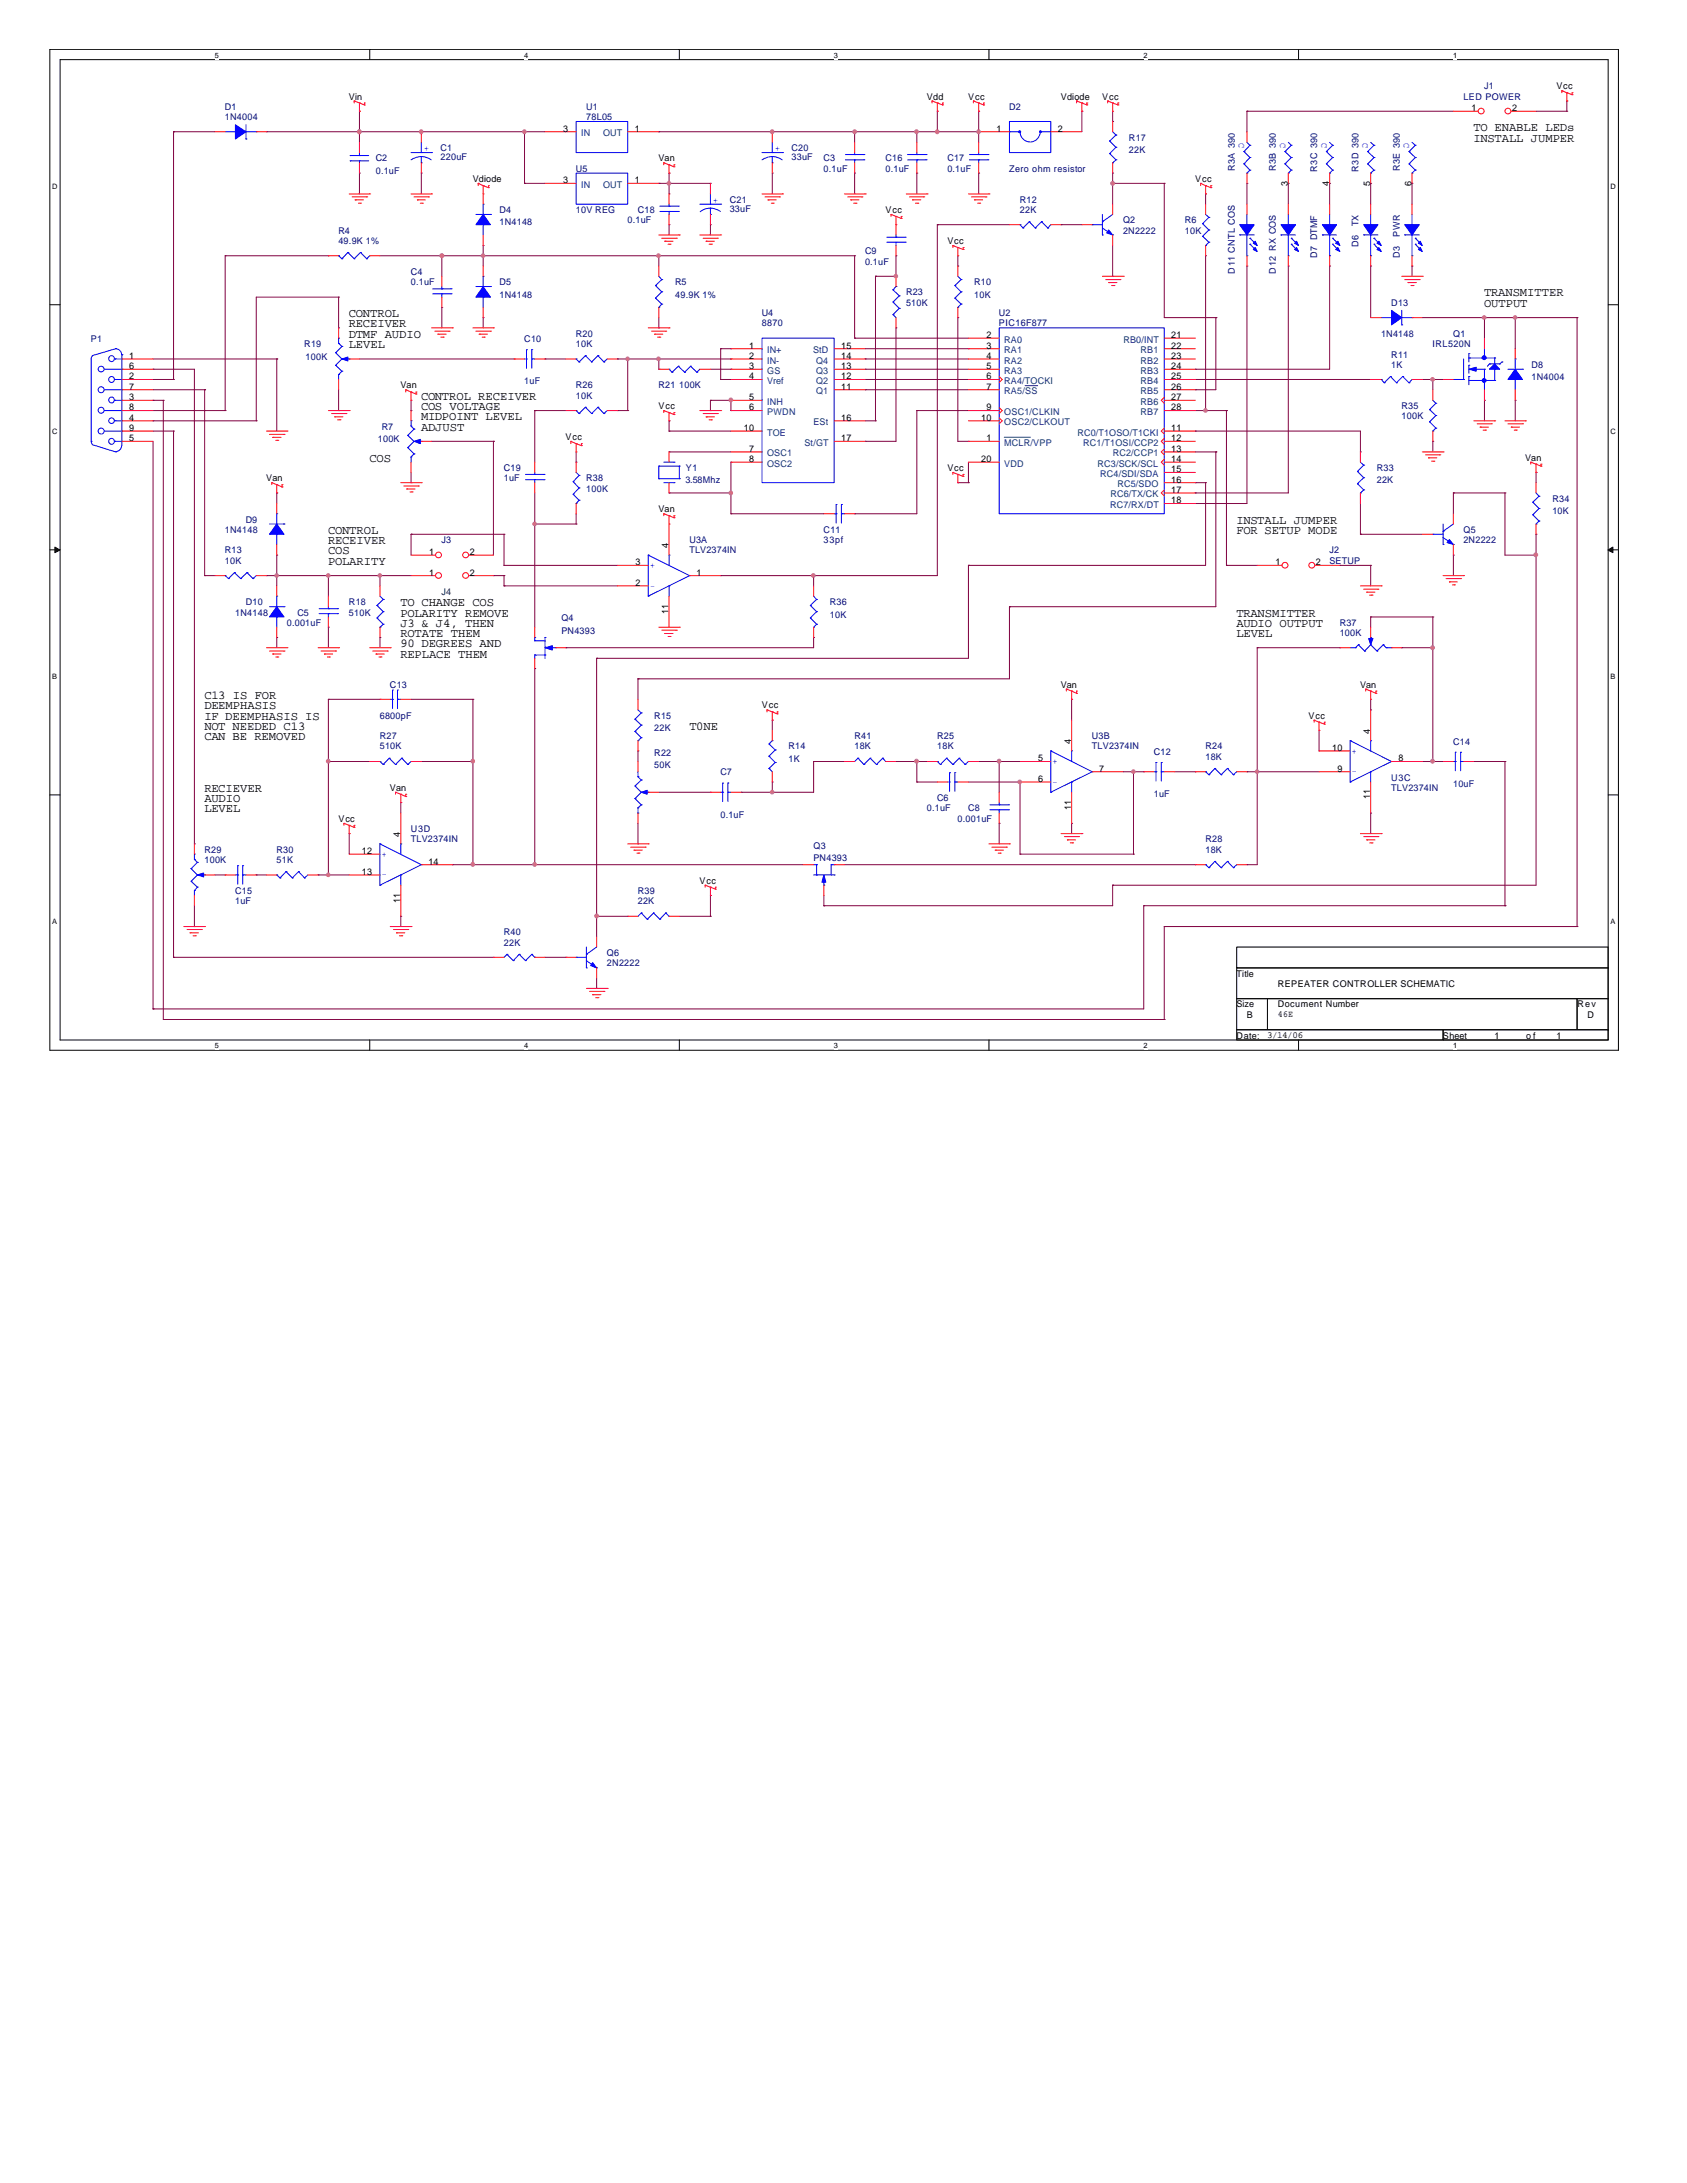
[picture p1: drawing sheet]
<svg xmlns="http://www.w3.org/2000/svg" width="216mm" height="279mm" viewBox="0 0 216 279" stroke-linecap="round" stroke-linejoin="round" font-family="sans-serif">
<defs><g id="words">
<g font-size="1.6">
<text x="188.6" y="16.8">TO ENABLE LEDs</text>
<text x="188.6" y="18.1">INSTALL JUMPER</text>
<text x="44.7" y="41.9">RECEIVER</text>
<text x="44.7" y="40.6">CONTROL</text>
<text x="189.9" y="37.9">TRANSMITTER</text>
<text x="189.9" y="39.3">OUTPUT</text>
<text x="44.7" y="43.2">DTMF AUDIO</text>
<text x="44.7" y="44.5">LEVEL</text>
<text x="53.9" y="51.1">CONTROL RECEIVER</text>
<text x="53.9" y="52.5">COS VOLTAGE</text>
<text x="53.9" y="53.8">MIDPOINT LEVEL</text>
<text x="47.3" y="59.1">COS</text>
<text x="53.9" y="55.1">ADJUST</text>
<text x="42" y="71">COS</text>
<text x="42" y="68.3">CONTROL</text>
<text x="42" y="69.6">RECEIVER</text>
<text x="158.2" y="67">INSTALL JUMPER</text>
<text x="158.2" y="68.3">FOR SETUP MODE</text>
<text x="42" y="72.3">POLARITY</text>
<text x="51.3" y="77.6">TO CHANGE COS</text>
<text x="51.3" y="80.2">J3 &amp; J4, THEN</text>
<text x="51.3" y="78.9">POLARITY REMOVE</text>
<text x="51.3" y="81.5">ROTATE THEM</text>
<text x="51.3" y="82.8">90 DEGREES AND</text>
<text x="158.2" y="78.9">TRANSMITTER</text>
<text x="158.2" y="80.2">AUDIO OUTPUT</text>
<text x="158.2" y="81.5">LEVEL</text>
<text x="26.2" y="89.5">C13 IS FOR</text>
<text x="51.3" y="84.2">REPLACE THEM</text>
<text x="26.2" y="90.8">DEEMPHASIS</text>
<text x="26.2" y="92.1">IF DEEMPHASIS IS</text>
<text x="26.2" y="93.4">NOT NEEDED C13</text>
<text x="26.2" y="94.7">CAN BE REMOVED</text>
<text x="88.2" y="93.4">T0NE</text>
<text x="26.2" y="101.3">RECIEVER</text>
<text x="26.2" y="102.7">AUDIO</text>
<text x="26.2" y="104">LEVEL</text>
</g>
<g font-size="1.2" fill="#000080">
<text x="189.9" y="11.4">J1</text>
<text x="28.8" y="14.1">D1</text>
<text x="28.8" y="15.4">1N4004</text>
<text x="75" y="14.1">U1</text>
<text x="75" y="15.4">78L05</text>
<text x="129.2" y="14.1">D2</text>
<text x="144.5" y="18">R17</text>
<text x="187.3" y="12.7">LED POWER</text>
<text x="48.1" y="20.7">C2</text>
<text x="48.1" y="22.2">0.1uF</text>
<text x="56.4" y="19.3">C1</text>
<text x="56.4" y="20.5">220uF</text>
<text x="73.7" y="22">U5</text>
<text x="101.3" y="19.3">C20</text>
<text x="101.3" y="20.5">33uF</text>
<text x="105.4" y="20.7">C3</text>
<text x="105.4" y="22">0.1uF</text>
<text x="113.3" y="20.7">C16</text>
<text x="113.3" y="22">0.1uF</text>
<text x="121.2" y="20.7">C17</text>
<text x="121.2" y="22">0.1uF</text>
<text x="129.2" y="22">Zero ohm resistor</text>
<text x="144.5" y="19.6">22K</text>
<text x="158" y="21.9" transform="rotate(-90 158 21.9)">R3A 390</text>
<text x="163.3" y="21.9" transform="rotate(-90 163.3 21.9)">R3B 390</text>
<text x="168.6" y="22" transform="rotate(-90 168.6 22)">R3C 390</text>
<text x="173.9" y="22" transform="rotate(-90 173.9 22)">R3D 390</text>
<text x="179.2" y="21.9" transform="rotate(-90 179.2 21.9)">R3E 390</text>
<text x="43.3" y="29.9">R4</text>
<text x="63.9" y="27.3">D4</text>
<text x="63.9" y="28.8">1N4148</text>
<text x="73.7" y="27.3">10V REG</text>
<text x="80.3" y="28.6">0.1uF</text>
<text x="81.6" y="27.3">C18</text>
<text x="93.4" y="26">C21</text>
<text x="93.4" y="27.1">33uF</text>
<text x="130.5" y="26">R12</text>
<text x="130.5" y="27.3">22K</text>
<text x="143.7" y="28.6">Q2</text>
<text x="143.7" y="29.9">2N2222</text>
<text x="151.6" y="28.6">R6</text>
<text x="151.6" y="29.9">10K</text>
<text x="173.9" y="28.9" transform="rotate(-90 173.9 28.9)">TX</text>
<text x="43.3" y="31.2">49.9K 1%</text>
<text x="52.6" y="35.2">C4</text>
<text x="110.7" y="32.6">C9</text>
<text x="110.7" y="33.9">0.1uF</text>
<text x="158" y="35" transform="rotate(-90 158 35)">D11 CNTL COS</text>
<text x="163.3" y="35" transform="rotate(-90 163.3 35)">D12 RX COS</text>
<text x="168.6" y="33" transform="rotate(-90 168.6 33)">D7 DTMF</text>
<text x="173.9" y="31.7" transform="rotate(-90 173.9 31.7)">D6</text>
<text x="179.2" y="33" transform="rotate(-90 179.2 33)">D3</text>
<text x="179.2" y="30.4" transform="rotate(-90 179.2 30.4)">PWR</text>
<text x="52.6" y="36.5">0.1uF</text>
<text x="63.9" y="36.5">D5</text>
<text x="63.9" y="38.1">1N4148</text>
<text x="86.4" y="36.5">R5</text>
<text x="86.4" y="38.1">49.9K 1%</text>
<text x="97.5" y="40.5">U4</text>
<text x="97.5" y="41.8">8870</text>
<text x="116" y="37.8">R23</text>
<text x="116" y="39.2">510K</text>
<text x="124.7" y="36.5">R10</text>
<text x="124.7" y="38.1">10K</text>
<text x="127.8" y="40.5">U2</text>
<text x="127.8" y="41.8">PIC16F877</text>
<text x="178.1" y="39.2">D13</text>
<text x="11.6" y="43.8">P1</text>
<text x="38.9" y="44.4">R19</text>
<text x="39.1" y="46">100K</text>
<text x="67.1" y="43.8">C10</text>
<text x="73.7" y="43.1">R20</text>
<text x="73.7" y="44.4">10K</text>
<text x="176.7" y="43.1">1N4148</text>
<text x="178.1" y="45.8">R11</text>
<text x="178.1" y="47.1">1K</text>
<text x="183.3" y="44.4">IRL520N</text>
<text x="186" y="43.1">Q1</text>
<text x="196" y="47.1">D8</text>
<text x="67.1" y="49.2">1uF</text>
<text x="73.7" y="49.7">R26</text>
<text x="73.7" y="51">10K</text>
<text x="84.3" y="49.7">R21</text>
<text x="86.9" y="49.7">100K</text>
<text x="179.4" y="52.4">R35</text>
<text x="179.4" y="53.7">100K</text>
<text x="196" y="48.6">1N4004</text>
<text x="48.3" y="56.6">100K</text>
<text x="48.9" y="55">R7</text>
<text x="64.5" y="60.3">C19</text>
<text x="64.5" y="61.6">1uF</text>
<text x="75" y="61.6">R38</text>
<text x="75" y="62.9">100K</text>
<text x="87.7" y="61.8">3.58Mhz</text>
<text x="87.8" y="60.3">Y1</text>
<text x="176.2" y="60.3">R33</text>
<text x="176.2" y="61.8">22K</text>
<text x="198.7" y="64.2">R34</text>
<text x="198.7" y="65.8">10K</text>
<text x="28.8" y="70.8">R13</text>
<text x="28.8" y="68.2">1N4148</text>
<text x="31.5" y="66.9">D9</text>
<text x="56.5" y="69.5">J3</text>
<text x="88.2" y="69.5">U3A</text>
<text x="88.2" y="70.8">TLV2374IN</text>
<text x="105.4" y="68.2">C11</text>
<text x="105.4" y="69.5">33pf</text>
<text x="170.1" y="70.8">J2</text>
<text x="187.3" y="68.2">Q5</text>
<text x="187.3" y="69.5">2N2222</text>
<text x="28.8" y="72.2">10K</text>
<text x="31.5" y="77.4">D10</text>
<text x="44.7" y="77.4">R18</text>
<text x="106.2" y="77.4">R36</text>
<text x="170.1" y="72.2">SETUP</text>
<text x="30.1" y="78.8">1N4148</text>
<text x="36.7" y="80.1">0.001uF</text>
<text x="38.1" y="78.8">C5</text>
<text x="44.7" y="78.8">510K</text>
<text x="71.8" y="79.5">Q4</text>
<text x="71.8" y="81.2">PN4393</text>
<text x="106.2" y="79">10K</text>
<text x="171.4" y="80.1">R37</text>
<text x="171.4" y="81.4">100K</text>
<text x="49.9" y="88">C13</text>
<text x="48.6" y="94.6">R27</text>
<text x="48.6" y="95.9">510K</text>
<text x="48.6" y="92">6800pF</text>
<text x="83.7" y="92">R15</text>
<text x="83.7" y="93.6">22K</text>
<text x="100.9" y="95.9">R14</text>
<text x="109.3" y="94.6">R41</text>
<text x="109.3" y="95.9">18K</text>
<text x="119.9" y="94.6">R25</text>
<text x="119.9" y="95.9">18K</text>
<text x="139.7" y="94.6">U3B</text>
<text x="139.7" y="95.9">TLV2374IN</text>
<text x="154.3" y="95.9">R24</text>
<text x="186" y="95.3">C14</text>
<text x="83.7" y="96.7">R22</text>
<text x="83.7" y="98.3">50K</text>
<text x="92.2" y="99.2">C7</text>
<text x="100.9" y="97.5">1K</text>
<text x="147.7" y="96.6">C12</text>
<text x="154.3" y="97.2">18K</text>
<text x="178.1" y="99.9">U3C</text>
<text x="178.1" y="101.2">TLV2374IN</text>
<text x="186" y="100.7">10uF</text>
<text x="52.6" y="106.5">U3D</text>
<text x="52.6" y="107.8">TLV2374IN</text>
<text x="92.2" y="104.6">0.1uF</text>
<text x="118.6" y="103.8">0.1uF</text>
<text x="119.9" y="102.5">C6</text>
<text x="122.6" y="105.2">0.001uF</text>
<text x="123.9" y="103.8">C8</text>
<text x="147.7" y="102">1uF</text>
<text x="154.3" y="107.8">R28</text>
<text x="26.2" y="109.1">R29</text>
<text x="26.2" y="110.4">100K</text>
<text x="35.4" y="109.1">R30</text>
<text x="35.4" y="110.4">51K</text>
<text x="104.1" y="108.6">Q3</text>
<text x="104.1" y="110.2">PN4393</text>
<text x="154.3" y="109.1">18K</text>
<text x="30.1" y="114.4">C15</text>
<text x="30.1" y="115.7">1uF</text>
<text x="64.5" y="119.7">R40</text>
<text x="81.6" y="114.4">R39</text>
<text x="81.6" y="115.7">22K</text>
<text x="64.5" y="121">22K</text>
<text x="77.7" y="122.3">Q6</text>
<text x="77.7" y="123.7">2N2222</text>
</g>
<g font-size="1.2">
<text x="199.2" y="11.4">Vcc</text>
<text x="44.7" y="12.7">Vin</text>
<text x="72.1" y="16.8">3</text>
<text x="81.2" y="16.8">1</text>
<text x="118.6" y="12.7">Vdd</text>
<text x="123.9" y="12.7">Vcc</text>
<text x="127.6" y="16.8">1</text>
<text x="135.4" y="16.8">2</text>
<text x="135.8" y="12.7">Vdiode</text>
<text x="141.1" y="12.7">Vcc</text>
<text x="188.3" y="14.2">1</text>
<text x="193.5" y="14.2">2</text>
<text x="60.5" y="23.3">Vdiode</text>
<text x="72.1" y="23.5">3</text>
<text x="81.2" y="23.5">1</text>
<text x="84.3" y="20.7">Van</text>
<text x="153" y="23.3">Vcc</text>
<text x="164.8" y="23.7" transform="rotate(-90 164.8 23.7)">3</text>
<text x="170.1" y="23.7" transform="rotate(-90 170.1 23.7)">4</text>
<text x="175.3" y="23.7" transform="rotate(-90 175.3 23.7)">5</text>
<text x="180.6" y="23.7" transform="rotate(-90 180.6 23.7)">6</text>
<text x="113.3" y="27.3">Vcc</text>
<text x="121.2" y="31.2">Vcc</text>
<text x="16.5" y="47.2">6</text>
<text x="16.5" y="45.9">1</text>
<text x="95.9" y="44.6">1</text>
<text x="95.9" y="45.9">2</text>
<text x="95.9" y="47.2">3</text>
<text x="107.7" y="44.6">15</text>
<text x="107.7" y="45.9">14</text>
<text x="107.7" y="47.2">13</text>
<text x="126.2" y="43.3">2</text>
<text x="126.2" y="44.6">3</text>
<text x="126.2" y="45.9">4</text>
<text x="126.2" y="47.2">5</text>
<text x="149.9" y="43.3">21</text>
<text x="149.9" y="44.6">22</text>
<text x="149.9" y="45.9">23</text>
<text x="149.9" y="47.2">24</text>
<text x="16.5" y="53.8">4</text>
<text x="16.5" y="52.5">8</text>
<text x="16.5" y="51.2">3</text>
<text x="16.5" y="49.9">7</text>
<text x="16.5" y="48.6">2</text>
<text x="51.3" y="49.7">Van</text>
<text x="84.3" y="52.4">Vcc</text>
<text x="95.9" y="48.6">4</text>
<text x="95.9" y="51.2">5</text>
<text x="95.9" y="52.5">6</text>
<text x="107.7" y="53.8">16</text>
<text x="107.7" y="48.6">12</text>
<text x="107.7" y="49.9">11</text>
<text x="125.6" y="53.8">10</text>
<text x="126.2" y="49.9">7</text>
<text x="126.2" y="52.5">9</text>
<text x="126.2" y="48.6">6</text>
<text x="149.9" y="48.6">25</text>
<text x="149.9" y="49.9">26</text>
<text x="149.9" y="51.2">27</text>
<text x="149.9" y="52.5">28</text>
<text x="16.5" y="56.5">5</text>
<text x="16.5" y="55.2">9</text>
<text x="72.4" y="56.3">Vcc</text>
<text x="95.2" y="55.2">10</text>
<text x="95.9" y="57.8">7</text>
<text x="95.9" y="59.1">8</text>
<text x="107.7" y="56.5">17</text>
<text x="125.6" y="59.1">20</text>
<text x="126.2" y="56.5">1</text>
<text x="149.9" y="55.2">11</text>
<text x="149.9" y="56.5">12</text>
<text x="149.9" y="59.1">14</text>
<text x="149.9" y="57.8">13</text>
<text x="195.2" y="59">Van</text>
<text x="34.1" y="61.6">Van</text>
<text x="84.3" y="65.6">Van</text>
<text x="121.2" y="60.3">Vcc</text>
<text x="149.9" y="60.5">15</text>
<text x="149.9" y="63.1">17</text>
<text x="149.9" y="64.4">18</text>
<text x="149.9" y="61.8">16</text>
<text x="54.9" y="71">1</text>
<text x="60.1" y="71">2</text>
<text x="85.6" y="70.1" transform="rotate(-90 85.6 70.1)">4</text>
<text x="54.9" y="73.7">1</text>
<text x="60.1" y="73.7">2</text>
<text x="81.3" y="72.3">3</text>
<text x="81.3" y="75">2</text>
<text x="89.2" y="73.7">1</text>
<text x="163.2" y="72.3">1</text>
<text x="168.4" y="72.3">2</text>
<text x="85.6" y="78.5" transform="rotate(-90 85.6 78.5)">11</text>
<text x="135.8" y="88">Van</text>
<text x="174.1" y="88">Van</text>
<text x="97.5" y="90.6">Vcc</text>
<text x="137.1" y="95.2" transform="rotate(-90 137.1 95.2)">4</text>
<text x="167.5" y="92">Vcc</text>
<text x="175.3" y="93.9" transform="rotate(-90 175.3 93.9)">4</text>
<text x="49.9" y="101.2">Van</text>
<text x="132.8" y="97.5">5</text>
<text x="132.8" y="100.1">6</text>
<text x="140.7" y="98.8">7</text>
<text x="170.5" y="96.1">10</text>
<text x="171.2" y="98.8">9</text>
<text x="179" y="97.5">8</text>
<text x="43.3" y="105.2">Vcc</text>
<text x="51.2" y="107.1" transform="rotate(-90 51.2 107.1)">4</text>
<text x="137.1" y="103.6" transform="rotate(-90 137.1 103.6)">11</text>
<text x="175.3" y="102.3" transform="rotate(-90 175.3 102.3)">11</text>
<text x="46.3" y="109.3">12</text>
<text x="46.3" y="112">13</text>
<text x="54.8" y="110.7">14</text>
<text x="89.5" y="113.1">Vcc</text>
<text x="51.2" y="115.5" transform="rotate(-90 51.2 115.5)">11</text>
<text x="158.2" y="125">Title</text>
<text x="158.2" y="128.9">Size</text>
<text x="159.6" y="130.3">B</text>
<text x="163.5" y="128.9">Document Number</text>
<text x="163.5" y="130.1">46E</text>
<text x="163.5" y="126.3">REPEATER CONTROLLER SCHEMATIC</text>
<text x="201.9" y="128.9">Rev</text>
<text x="203.2" y="130.3">D</text>
<text x="158.2" y="132.9">Date:</text>
<text x="162.2" y="132.8">3/14/06</text>
<text x="184.7" y="132.9">Sheet</text>
<text x="191.3" y="132.9">1</text>
<text x="195.3" y="132.9">o f</text>
<text x="199.2" y="132.9">1</text>
</g>
<g font-size="1.2" fill="#004080">
<text x="74.4" y="17.4">IN</text>
<text x="77.2" y="17.4">OUT</text>
<text x="74.4" y="24">IN</text>
<text x="77.2" y="24">OUT</text>
<text x="98.2" y="45.2">IN+</text>
<text x="98.2" y="46.5">IN-</text>
<text x="98.2" y="47.8">GS</text>
<text x="104.1" y="45.2">StD</text>
<text x="104.4" y="46.5">Q4</text>
<text x="104.4" y="47.8">Q3</text>
<text x="128.5" y="43.9">RA0</text>
<text x="128.5" y="45.2">RA1</text>
<text x="128.5" y="46.5">RA2</text>
<text x="128.5" y="47.8">RA3</text>
<text x="143.8" y="43.9">RB0/INT</text>
<text x="146" y="45.2">RB1</text>
<text x="146" y="46.5">RB2</text>
<text x="146" y="47.8">RB3</text>
<text x="98.2" y="49.1">Vref</text>
<text x="98.2" y="51.8">INH</text>
<text x="98.2" y="53.1">PWDN</text>
<text x="104.4" y="49.1">Q2</text>
<text x="104.4" y="50.5">Q1</text>
<text x="128.5" y="53.1">OSC1/CLKIN</text>
<text x="128.5" y="49.1">RA4/TOCKI</text>
<text x="128.5" y="50.5">RA5/SS</text>
<text x="146" y="49.1">RB4</text>
<text x="146" y="50.5">RB5</text>
<text x="146" y="51.8">RB6</text>
<text x="146" y="53.1">RB7</text>
<text x="98.2" y="58.4">OSC1</text>
<text x="98.2" y="59.7">OSC2</text>
<text x="98.2" y="55.8">TOE</text>
<text x="103" y="57.1">St/GT</text>
<text x="104.1" y="54.4">ESt</text>
<text x="128.5" y="57.1">MCLR/VPP</text>
<text x="128.5" y="54.4">OSC2/CLKOUT</text>
<text x="128.5" y="59.7">VDD</text>
<text x="137.9" y="55.8">RC0/T1OSO/T1CKI</text>
<text x="138.6" y="57.1">RC1/T1OSI/CCP2</text>
<text x="140.5" y="59.7">RC3/SCK/SCL</text>
<text x="142.4" y="58.4">RC2/CCP1</text>
<text x="140.8" y="61">RC4/SDI/SDA</text>
<text x="142.1" y="65">RC7/RX/DT</text>
<text x="142.1" y="63.7">RC6/TX/CK</text>
<text x="143" y="62.4">RC5/SDO</text>
</g>
<g font-size="1.2" fill="#00f">
<text x="54.3" y="19.3">+</text>
<text x="99.2" y="19.3">+</text>
<text x="158.5" y="18.2" transform="rotate(90 158.5 18.2)">C</text>
<text x="163.8" y="18.2" transform="rotate(90 163.8 18.2)">C</text>
<text x="169.1" y="18.2" transform="rotate(90 169.1 18.2)">C</text>
<text x="174.4" y="18.2" transform="rotate(90 174.4 18.2)">C</text>
<text x="179.7" y="18.2" transform="rotate(90 179.7 18.2)">C</text>
<text x="91.3" y="26">+</text>
<text x="83.2" y="75.4">-</text>
<text x="83.2" y="72.7">+</text>
<text x="134.7" y="100.4">-</text>
<text x="134.7" y="97.8">+</text>
<text x="173" y="99.1">-</text>
<text x="173" y="96.5">+</text>
<text x="48.9" y="112.3">-</text>
<text x="48.9" y="109.7">+</text>
</g>
<text font-size="1.2" fill="#004040" x="56.5" y="76.1">J4</text>
<g font-size=".9">
<text x="27.5" y="7.4">5</text>
<text x="67.1" y="7.4">4</text>
<text x="106.7" y="7.4">3</text>
<text x="146.3" y="7.4">2</text>
<text x="186" y="7.4">1</text>
<text x="6.7" y="24.2">D</text>
<text x="206.1" y="24.2">D</text>
<text x="6.7" y="55.5">C</text>
<text x="206.1" y="55.5">C</text>
<text x="6.7" y="86.9">B</text>
<text x="206.1" y="86.9">B</text>
<text x="6.7" y="118.3">A</text>
<text x="206.1" y="118.3">A</text>
<text x="27.5" y="134.2">5</text>
<text x="67.1" y="134.2">4</text>
<text x="106.7" y="134.2">3</text>
<text x="146.3" y="134.2">2</text>
<text x="186" y="134.2">1</text>
</g>
</g></defs>
<path d="M6.4 6.3h200.7v128.1h-200.7zM7.7 7.6h198.1v125.5h-198.1z" fill="none" stroke="#000" stroke-width=".13"/>
<g fill="#fff">
<path d="M27.5 6.5h.5v1.1h-.5z"/>
<path d="M27.5 133.3h.5v1.1h-.5z"/>
</g>
<path d="M47.3 6.3v1.3M47.3 133.1v1.3" fill="none" stroke="#000" stroke-width=".13"/>
<g fill="#fff">
<path d="M67.1 6.5h.5v1.1h-.5z"/>
<path d="M67.1 133.3h.5v1.1h-.5z"/>
</g>
<path d="M86.9 6.3v1.3M86.9 133.1v1.3" fill="none" stroke="#000" stroke-width=".13"/>
<g fill="#fff">
<path d="M106.7 6.5h.5v1.1h-.5z"/>
<path d="M106.7 133.3h.5v1.1h-.5z"/>
</g>
<path d="M126.6 6.3v1.3M126.6 133.1v1.3" fill="none" stroke="#000" stroke-width=".13"/>
<g fill="#fff">
<path d="M146.3 6.5h.6v1.1h-.6z"/>
<path d="M146.3 133.3h.6v1.1h-.6z"/>
</g>
<path d="M166.2 6.3v1.3M166.2 133.1v1.3" fill="none" stroke="#000" stroke-width=".13"/>
<g fill="#fff">
<path d="M186 6.5h.5v1.1h-.5z"/>
<path d="M186 133.3h.5v1.1h-.5z"/>
<path d="M6.7 23.3h.7v1.1h-.7z"/>
<path d="M206.1 23.3h.7v1.1h-.7z"/>
<path d="M6.7 54.7h.7v1.1h-.7z"/>
<path d="M206.1 54.7h.7v1.1h-.7z"/>
</g>
<path d="M6.4 39h1.3M205.8 39h1.3" fill="none" stroke="#000" stroke-width=".13"/>
<g fill="#fff">
<path d="M6.7 86.1h.6v1h-.6z"/>
<path d="M206.1 86.1h.7v1h-.7z"/>
</g>
<path d="M6.4 70.4h1.3M205.8 70.4h1.3" fill="none" stroke="#000" stroke-width=".13"/>
<g fill="#000" stroke="#000" stroke-width=".13">
<path d="M7 70l.7 .4-.7 .3z" fill-rule="evenodd"/>
<path d="M205.8 70.4l.6-.4v.7z" fill-rule="evenodd"/>
</g>
<g fill="#fff">
<path d="M6.7 117.4h.6v1.1h-.6z"/>
<path d="M206.1 117.4h.7v1.1h-.7z"/>
</g>
<path d="M6.4 101.7h1.3M205.8 101.7h1.3M158.3 121.2h47.5v2.7h-47.5zM158.3 123.9h47.5v3.9h-47.5zM158.3 127.8h3.9v4h-3.9zM158.3 131.8h26.4v1.3h-26.4zM162.2 127.8h39.6v4h-39.6zM184.7 131.8h21.1v1.3h-21.1zM201.8 127.8h4v4h-4z" fill="none" stroke="#000" stroke-width=".13"/>
<g fill="none" stroke="#800040" stroke-width=".13">
<path d="M22.2 16.9h.1M22.2 16.9v31.7M22.2 16.9h5.3M34.1 16.9h.1M34.1 16.9h35.7M46 14.2h.1M46 16.9h.1M46 14.2v4M53.9 16.9h.1M67.1 16.9h.1M67.1 16.9v6.6M84.3 16.9h.1"/>
<path d="M84.3 16.9h41M98.8 16.9h.1M109.4 16.9h.1M109.4 16.9v1.3M117.3 16.9h.1M117.3 16.9v1.3M120 16.9h.1M120 14.2h.1M120 14.2v2.7M125.3 14.2h.1M125.3 16.9h.1M125.3 14.2v4"/>
<path d="M138.5 14.2h.1M138.5 14.2v2.7M142.4 15.5h.1M142.4 14.2v1.3M159.6 14.2h.1M159.6 14.2h26.4M159.6 14.2v2.7M196.6 14.2h3.9M200.5 14.2h.1M200.5 12.9h.1M200.5 12.9v1.3M28.8 32.7h.1"/>
<path d="M28.8 32.7v19.8M28.8 32.7h13.2M42 32.7h.1M43.3 38h.1M43.3 38h-10.5v15.9M43.3 38v4M46 22.2h.1M46 22.2v2.6M48.6 32.7h60.8M53.9 22.2h.1M53.9 22.2v2.6M56.5 32.7h.1"/>
<path d="M56.5 39.3h.1M56.5 32.7v2.7M56.5 39.3v2.7M61.8 32.7h.1M61.8 31.4h.1M61.8 31.4v2.6M67.1 23.5h.1M67.1 23.5h2.7M84.3 32.7h.1M84.3 23.5h.1M84.3 32.7v1.3M84.3 23.5h6.6"/>
<path d="M85.6 28.8h.1M85.6 24.8h.1M85.6 22.2h.1M85.6 22.2v2.6M85.6 28.8v1.3M90.9 23.5h.1M90.9 28.8h.1M90.9 28.8v1.3M98.8 22.2h.1M98.8 22.2v2.6M109.4 32.7h.1M109.4 22.2h.1"/>
<path d="M109.4 22.2v2.6M109.4 32.7v10.6M112 35.4h.1M112 35.4v18.5M114.7 32.7h.1M114.7 32.7v2.7h-2.7M117.3 22.2h.1M117.3 22.2v2.6M120 28.8h.1M120 28.8h9.2M120 28.8v44.9h-27.8M122.6 34h.1"/>
<path d="M122.6 32.7v1.3M125.3 22.2h.1M125.3 22.2v2.6M135.8 28.8h.1M135.8 28.8h2.7M142.4 35.4h.1M142.4 22.2h.1M142.4 23.5h.1M142.4 22.2v3.9M142.4 31.4v4M142.4 23.5h6.6M149 23.5h.1"/>
<path d="M149 23.5v17.2h6.6M154.3 24.8h.1M154.3 32.7h.1M154.3 24.8v1.3M154.3 32.7v19.8M159.6 34h.1M159.6 23.5h.1M159.6 34v30.4h-6.6M159.6 23.5v2.6M164.9 34h.1M164.9 23.5h.1M164.9 34v29.1h-11.9"/>
<path d="M164.9 23.5v2.6M170.2 34h.1M170.2 23.5h.1M170.2 34v13.3h-17.2M170.2 23.5v2.6M175.4 34h.1M175.4 23.5h.1M175.4 23.5v2.6M175.4 34v6.7M180.7 23.5h.1M180.7 34h.1M180.7 23.5v2.6"/>
<path d="M180.7 34v1.4M19.6 53.9h.1M19.6 47.3h.1M19.6 51.2h.1M19.6 48.6h2.6M19.6 53.9h13.2M19.6 52.5h9.2M19.6 49.9h6.6M19.6 45.9h15.8M19.6 47.3h5.3v60.7M19.6 51.2h1.3M19.6 56.5v72.6"/>
<path d="M19.6 55.2h2.6M20.9 51.2h.1M20.9 51.2v79.3M22.2 48.6h.1M22.2 55.2h.1M22.2 55.2v67.3M26.2 49.9h.1M26.2 49.9v23.8M28.8 52.5h.1M32.8 53.9h.1M35.4 45.9h.1M35.4 45.9v9.3"/>
<path d="M43.3 52.5h.1M43.3 42h.1M43.3 49.9v2.6M46 45.9h19.8M52.6 52.5h.1M52.6 51.2v1.3M55.2 56.5h7.9M61.8 40.7h.1M61.8 40.7v1.3M63.1 56.5h.1M63.1 56.5v14.5M65.8 45.9h.1"/>
<path d="M68.4 52.5h.1M68.4 52.5h4M68.4 52.5v6.7M69.8 45.9h.1M69.8 45.9h2.6M73.7 59.2h.1M73.7 57.8v1.4M79 52.5h.1M79 45.9h.1M79 52.5h1.3M79 45.9h14.5M80.3 45.9h.1"/>
<path d="M80.3 52.5h.1M80.3 45.9v6.6M84.3 42h.1M84.3 47.3h.1M84.3 40.7v1.3M84.3 45.9v1.4M85.6 57.8h.1M85.6 55.2h.1M85.6 53.9h.1M85.6 57.8h7.9M85.6 55.2h7.9M85.6 53.9v1.3"/>
<path d="M90.9 51.2h.1M90.9 52.5h.1M90.9 47.3h2.6M90.9 51.2h2.6v1.3M90.9 51.2v1.3M92.2 48.6h.1M92.2 44.6h.1M92.2 48.6h1.3M92.2 44.6v4M92.2 44.6h1.3M93.5 44.6h.1M93.5 59.2h.1"/>
<path d="M93.5 47.3h.1M93.5 45.9h.1M93.5 52.5h.1M93.5 59.2v6.6M109.4 43.3h.1M109.4 43.3h14.5M110.7 48.6h.1M110.7 56.5h.1M110.7 45.9h.1M110.7 47.3h.1M110.7 49.9h.1M110.7 48.6h13.2"/>
<path d="M110.7 53.9h1.3M110.7 49.9h13.2M110.7 45.9h13.2M110.7 47.3h13.2M110.7 44.6h13.2M112 53.9h.1M114.7 42h.1M114.7 42v14.5h-4M117.3 52.5h.1M117.3 52.5v13.3h-7.9M117.3 52.5h6.6M122.6 40.7h.1"/>
<path d="M122.6 40.7v15.8h1.3M123.9 56.5h.1M123.9 44.6h.1M123.9 59.2v2.6M153 47.3h.1M153 55.2h.1M153 49.9h.1M153 48.6h.1M153 48.6h22.4M153 52.5h4M153 57.8h2.6M153 55.2h21.1v2.6"/>
<path d="M154.3 52.5h.1M155.6 57.8h.1M155.6 40.7h.1M155.6 40.7v9.2h-2.6M155.6 57.8v19.9h-26.4M157 52.5h.1M157 52.5v19.9M174.1 57.8h.1M182 48.6h.1M182 48.6h2.7M182 40.7h19.8M183.4 48.6h.1"/>
<path d="M183.4 56.5h.1M183.4 48.6v1.3M183.4 56.5v1.3M190 51.2h.1M190 40.7h.1M190 40.7v2.6M190 51.2v2.7M193.9 51.2h.1M193.9 40.7h.1M193.9 40.7v3.9M193.9 51.2v2.7M201.8 40.7h.1"/>
<path d="M201.8 40.7v77.9M26.2 73.7h.1M26.2 73.7h1.3M34.1 73.7h.1M34.1 73.7h18.5M35.4 73.7h.1M35.4 63.1h.1M35.4 71h.1M35.4 63.1v1.3M35.4 71v4M42 73.7h.1M42 73.7v2.6"/>
<path d="M48.6 73.7h.1M48.6 73.7v1.3M52.6 68.4h.1M52.6 61.8h.1M52.6 60.5v1.3M52.6 68.4v2.6M52.6 68.4h11.9M63.1 73.7h.1M63.1 73.7h1.4M64.5 68.4h.1M64.5 73.7h.1M64.5 75h.1"/>
<path d="M64.5 72.4h.1M64.5 68.4v4M64.5 73.7v1.3M64.5 72.4h14.5M64.5 75h14.5M68.4 67.1h.1M68.4 63.1v17.2M68.4 67.1h5.3M73.7 67.1h.1M73.7 65.8v1.3M85.6 63.1h.1M85.6 63.1h7.9"/>
<path d="M92.2 73.7h.1M93.5 65.8h.1M93.5 63.1h.1M93.5 65.8h11.9M104.1 73.7h.1M104.1 73.7v1.3M109.4 65.8h.1M122.6 61.8h.1M122.6 61.8h1.3M123.9 72.4h.1M123.9 61.8h.1M123.9 72.4v11.9h-47.5"/>
<path d="M129.2 77.7h.1M129.2 77.7v9.2h-47.6M153 64.4h.1M153 63.1h.1M153 61.8h.1M153 61.8h1.3M154.3 61.8h.1M154.3 61.8v10.6h-30.4M157 72.4h.1M157 72.4h3.9M171.5 72.4h.1M171.5 72.4h3.9"/>
<path d="M174.1 68.4h.1M174.1 68.4h7.9M174.1 64.4v4M175.4 72.4h.1M175.4 79h.1M175.4 72.4v2.6M175.4 79v1.3M175.4 79h8M183.4 79h.1M183.4 79v18.5M186 63.1h.1M186 71h.1"/>
<path d="M186 63.1h6.6M186 63.1v2.7M186 71v2.7M192.6 63.1h.1M192.6 63.1v7.9h4M196.6 71h.1M196.6 68.4h.1M196.6 60.5h.1M196.6 68.4v44.9h-54.2M196.6 60.5v1.3M35.4 81.6h.1M35.4 81.6v1.3"/>
<path d="M42 80.3h.1M42 97.5h.1M42 89.5h.1M42 80.3v2.6M42 89.5v22.5M42 97.5h5.3M42 89.5h6.6M48.6 89.5h.1M48.6 81.6h.1M48.6 81.6v1.3M52.6 89.5h7.9M53.9 97.5h6.6"/>
<path d="M60.5 89.5h.1M60.5 97.5h.1M60.5 89.5v21.2M68.4 85.6h.1M68.4 85.6v25.1M72.4 82.9h.1M76.4 84.3h.1M76.4 84.3v35.6M81.6 86.9h.1M81.6 96.1h.1M81.6 86.9v2.6M81.6 96.1v1.4"/>
<path d="M98.8 92.2h.1M98.8 92.2v1.3M104.1 97.5h.1M104.1 81.6h.1M104.1 97.5h4M104.1 81.6v1.3h-31.7M104.1 97.5v3.9h-9.2M114.7 97.5h3.9M117.3 97.5h.1M117.3 97.5v2.6M118.6 97.5h.1M125.3 97.5h5.2"/>
<path d="M127.9 97.5h.1M127.9 97.5v3.9M130.5 97.5h.1M137.1 89.5h.1M137.1 89.5v2.7M143.8 98.8h2.6M145.1 98.8h.1M145.1 98.8v10.5M146.4 98.8h.1M150.4 98.8h2.6M153 98.8h.1M159.6 98.8h.1"/>
<path d="M159.6 98.8h9.2M160.9 98.8h.1M160.9 82.9h.1M160.9 82.9v27.8h-1.3M160.9 82.9h10.6M168.8 96.1h.1M168.8 93.5v2.6M171.5 82.9h.1M175.4 90.9h.1M175.4 89.5v1.4M179.4 82.9h.1M179.4 82.9h4"/>
<path d="M182 97.5h2.7M183.4 97.5h.1M183.4 82.9h.1M184.7 97.5h.1M188.6 97.5h4M192.6 97.5h.1M192.6 97.5v18.4M24.9 108h.1M24.9 118.6h.1M24.9 115.9v2.7M27.5 112h1.3M28.8 112h.1"/>
<path d="M32.8 112h.1M32.8 112h1.3M40.7 112h.1M40.7 112h4M42 112h.1M44.7 106.7h.1M44.7 106.7v2.6M51.3 117.3h.1M51.3 102.7h.1M51.3 102.7v1.4M51.3 117.3v1.3M57.9 110.7h.1"/>
<path d="M57.9 110.7h44.9M60.5 110.7h.1M68.4 110.7h.1M76.4 117.3h.1M76.4 117.3h3.9M80.3 117.3h.1M81.6 108h.1M81.6 105.4v2.6M84.3 101.4h6.6M86.9 117.3h4M90.9 114.6h.1M90.9 101.4h.1"/>
<path d="M90.9 117.3h.1M90.9 114.6v2.7M94.9 101.4h.1M98.8 100.1h.1M98.8 101.4h.1M98.8 100.1v1.3M105.4 115.9h.1M105.4 114.6v1.3M108.1 110.7h44.9M117.3 100.1h.1M117.3 100.1h2.7M123.9 100.1h6.6"/>
<path d="M127.9 105.4h.1M127.9 105.4v2.6M130.5 100.1h.1M130.5 109.3h.1M130.5 100.1v9.2M130.5 109.3h14.6M137.1 105.4h.1M137.1 105.4v1.3M142.4 113.3h.1M142.4 113.3v2.6h-37M145.1 109.3h.1M146.4 115.9h.1"/>
<path d="M146.4 115.9v13.2h-126.8M146.4 115.9h46.2M149 118.6h.1M149 118.6v11.9M149 118.6h52.8M153 110.7h.1M159.6 110.7h.1M175.4 104.1h.1M175.4 104.1v2.6M192.6 115.9h.1M201.8 118.6h.1M19.6 129.1h.1"/>
<path d="M20.9 130.5h.1M20.9 130.5h128.1M22.2 122.5h.1M22.2 122.5h40.9M63.1 122.5h.1M69.8 122.5h2.6M72.4 122.5h.1M76.4 126.5h.1M76.4 125.2v1.3M149 130.5h.1"/>
</g>
<g fill="none" stroke="#f00" stroke-width=".13">
<path d="M45.3 12.9h.1M45.3 12.9v.3M45.3 12.9l.7 .3M46 13.2h.1M46 14.2h.1M46 13.2l.6 .2M46 13.2v1M46.6 13.4h.1M46.6 13.2h.1M46.6 13.2v.2M98.8 16.9v1.3M119.3 12.9h.1"/>
<path d="M119.3 12.9v.3M119.3 12.9l1.3 .5M120 13.2h.1M120 14.2h.1M120 13.2v1M120.6 13.4h.1M120.6 13.2h.1M120.6 13.2v.2M124.6 12.9h.1M124.6 12.9v.3M124.6 12.9l.7 .3M125.3 13.2h.1"/>
<path d="M125.3 14.2h.1M125.3 13.2l.6 .2M125.3 13.2v1M125.9 13.4h.1M125.9 13.2h.1M125.9 13.2v.2M137.8 12.9h.1M137.8 12.9v.3M137.8 12.9l.7 .3M138.5 13.2h.1M138.5 14.2h.1M138.5 13.2l.6 .2"/>
<path d="M138.5 13.2v1M139.1 13.4h.1M139.1 13.2h.1M139.1 13.2v.2M141.8 12.9h.1M141.8 12.9v.3M141.8 12.9l.6 .3M142.4 13.2h.1M142.4 14.2h.1M142.4 13.2l.7 .2M142.4 13.2v1M143.1 13.4h.1"/>
<path d="M143.1 13.2h.1M143.1 13.2v.2M199.9 11.6h.1M199.9 11.6v.3M199.9 11.6l.6 .3M200.5 11.9h.1M200.5 12.9h.1M200.5 11.9l.7 .2M200.5 11.9v1M201.2 12.1h.1M201.2 11.9h.1M201.2 11.9v.2"/>
<path d="M44.7 24.8h2.6M45.1 25.2h1.8M45.5 25.6h.1M45.5 25.6h1M45.9 26h.2M46.1 26h.1M46.9 25.2h.1M47.3 24.8h.1M52.6 24.8h2.6M53 25.2h1.9M53.4 25.6h.1M53.4 25.6h1"/>
<path d="M53.8 26h.2M54 26h.1M54.9 25.2h.1M55.2 24.8h.1M61.2 23.5h.1M61.2 23.5v.3M61.2 23.5l.6 .3M61.8 23.8h.1M61.8 24.8h.1M61.8 23.8l.7 .2M61.8 23.8v1M62.5 24h.1"/>
<path d="M62.5 23.8h.1M62.5 23.8v.2M84.3 30.1h2.6M84.7 30.5h1.9M84.9 20.8h.1M84.9 20.8v.3M84.9 20.8l.7 .3M85.1 30.9h.1M85.1 30.9h1M85.5 31.3h.3M85.6 21.1h.1M85.6 22.2h.1"/>
<path d="M85.6 21.1v1.1M85.6 21.1l.7 .2M85.8 31.3h.1M86.3 21.3h.1M86.3 21.1h.1M86.3 21.1v.2M86.6 30.5h.1M86.9 30.1h.1M89.6 30.1h2.6M90 30.5h1.8M90.4 30.9h.1M90.4 30.9h1"/>
<path d="M90.7 31.3h.3M91 31.3h.1M91.8 30.5h.1M92.2 30.1h.1M97.5 24.8h2.6M97.9 25.2h1.9M98.3 25.6h.1M98.3 25.6h1M98.7 26h.3M98.8 20.8v1.4M99 26h.1M99.8 25.2h.1"/>
<path d="M100.1 24.8h.1M108.1 24.8h2.6M108.5 25.2h1.8M108.9 25.6h.1M108.9 25.6h1M109.2 26h.3M109.5 26h.1M110.3 25.2h.1M110.7 24.8h.1M114 27.4h.1M114 27.4v.3M114 27.4l.7 .3"/>
<path d="M114.7 27.7h.1M114.7 28.8h.1M114.7 27.7l.6 .3M114.7 27.7v1.1M115.3 28h.1M115.3 27.7h.1M115.3 27.7v.3M116 24.8h2.6M116.4 25.2h1.8M116.8 25.6h.1M116.8 25.6h1M117.2 26h.3"/>
<path d="M117.5 26h.1M118.2 25.2h.1M118.6 24.8h.1M121.9 31.4h.1M121.9 31.4v.3M121.9 31.4l.7 .3M122.6 31.7h.1M122.6 32.7h.1M122.6 31.7l.7 .2M122.6 31.7v1M123.3 31.9h.1M123.3 31.7h.1"/>
<path d="M123.3 31.7v.2M123.9 24.8h2.7M124.3 25.2h1.9M124.7 25.6h.1M124.7 25.6h1.1M125.1 26h.3M125.4 26h.1M126.2 25.2h.1M126.6 24.8h.1M141.1 35.4h2.7M141.5 35.8h1.8M141.9 36.2h.1"/>
<path d="M141.9 36.2h1M142.3 36.5h.3M142.6 36.5h.1M143.3 35.8h.1M143.8 35.4h.1M153.7 23.5h.1M153.7 23.5v.3M153.7 23.5l.6 .3M154.3 23.8h.1M154.3 24.8h.1M154.3 23.8l.7 .2M154.3 23.8v1"/>
<path d="M155 24h.1M155 23.8h.1M155 23.8v.2M164.9 22.2v1.3M164.9 26.1v1.3M164.9 32.7v1.3M179.4 35.4h2.6M179.8 35.8h1.8M180.2 36.2h.1M180.2 36.2h1.1M180.6 36.5h.2M180.8 36.5h.1"/>
<path d="M181.6 35.8h.1M182 35.4h.1M34.1 55.2h2.6M34.5 55.6h1.9M34.9 56h.1M34.9 56h1.1M35.3 56.4h.2M35.5 56.4h.1M36.4 55.6h.1M36.7 55.2h.1M42 52.5h2.7M42.4 52.9h1.9"/>
<path d="M42.8 53.4h.1M42.8 53.4h1.1M43.2 53.7h.3M43.5 53.7h.1M44.3 52.9h.1M44.7 52.5h.1M51.9 49.9h.1M51.9 49.9v.3M51.9 49.9l.7 .3M52.6 50.2h.1M52.6 51.2h.1M52.6 50.2l.6 .2"/>
<path d="M52.6 50.2v1M53.2 50.4h.1M53.2 50.2h.1M53.2 50.2v.2M55.2 42h2.7M55.7 42.4h1.8M56 42.8h.1M56 42.8h1.1M56.4 43.2h.3M56.7 43.2h.1M57.5 42.4h.1M57.9 42h.1"/>
<path d="M60.5 42h2.6M60.9 42.4h1.9M61.3 42.8h.1M61.3 42.8h1.1M61.7 43.2h.3M62 43.2h.1M62.8 42.4h.1M63.1 42h.1M73.1 56.5h.1M73.1 56.5v.3M73.1 56.5l.6 .3M73.7 56.8h.1"/>
<path d="M73.7 57.8h.1M73.7 56.8l.7 .2M73.7 56.8v1M74.4 57h.1M74.4 56.8h.1M74.4 56.8v.2M83 42h2.6M83.4 42.4h1.8M83.8 42.8h.1M83.8 42.8h1M84.1 43.2h.3M84.4 43.2h.1"/>
<path d="M84.9 52.5h.1M84.9 52.5v.3M84.9 52.5l.7 .3M85.2 42.4h.1M85.6 52.8h.1M85.6 53.9h.1M85.6 42h.1M85.6 52.8l.7 .3M85.6 52.8v1.1M86.3 53.1h.1M86.3 52.8h.1M86.3 52.8v.3"/>
<path d="M89.6 52.5h2.6M90 52.9h1.8M90.4 53.4h.1M90.4 53.4h1M90.7 53.7h.3M91 53.7h.1M91.8 52.9h.1M92.2 52.5h.1M93.5 52.5h4M93.5 55.2h4M93.5 57.8h4M93.5 44.6h4"/>
<path d="M93.5 45.9h4M93.5 47.3h4M93.5 48.6h4M93.5 51.2h4M93.5 59.2h4M106.8 53.9h3.9M106.8 44.6h3.9M106.8 45.9h3.9M106.8 47.3h3.9M106.8 48.6h3.9M106.8 56.5h3.9M106.8 49.9h3.9"/>
<path d="M182 57.8h2.7M182.4 58.2h1.9M182.8 58.6h.1M182.8 58.6h1.1M183.2 59h.3M183.5 59h.1M184.3 58.2h.1M184.7 57.8h.1M188.6 53.9h2.7M189 54.2h1.9M189.4 54.7h.1M189.4 54.7h1.1"/>
<path d="M189.8 55h.3M190.1 55h.1M190.9 54.2h.1M191.3 53.9h.1M192.6 53.9h2.6M193 54.2h1.8M193.4 54.7h.1M193.4 54.7h1.1M193.8 55h.2M194 55h.1M194.8 54.2h.1M195.2 53.9h.1"/>
<path d="M195.9 59.2h.1M195.9 59.2v.2M195.9 59.2l.7 .2M196.6 59.4h.1M196.6 59.4l.6 .3M196.6 59.4v1.1M197.2 59.7h.1M197.2 59.4h.1M197.2 59.4v.3M34.8 61.8h.1M34.8 61.8v.2M34.8 61.8l.6 .2"/>
<path d="M35.4 62h.1M35.4 63.1h.1M35.4 62l.7 .3M35.4 62v1.1M36.1 62.3h.1M36.1 62h.1M36.1 62v.3M51.3 61.8h2.6M51.7 62.2h1.8M52.1 62.6h.1M52.1 62.6h1M52.5 63h.2"/>
<path d="M52.7 63h.1M53.5 62.2h.1M53.9 61.8h.1M84.9 65.8h.1M84.9 65.8v.2M84.9 65.8l.7 .2M85.6 66h.1M85.6 67.1h.1M85.6 66v1.1M85.6 66l.7 .3M86.3 66.3h.1M86.3 66h.1"/>
<path d="M86.3 66v.3M121.9 60.5h.1M121.9 60.5v.2M121.9 60.5l.7 .2M122.6 60.7h.1M122.6 61.8h.1M122.6 60.7v1.1M122.6 60.7l.7 .3M123.3 61h.1M123.3 60.7h.1M123.3 60.7v.3M174.1 75h2.7"/>
<path d="M174.5 75.4h1.8M174.9 75.8h.1M174.9 75.8h1.1M175.3 76.2h.3M175.6 76.2h.1M176.3 75.4h.1M176.8 75h.1M184.7 73.7h2.6M185.1 74.1h1.8M185.5 74.5h.1M185.5 74.5h1M185.9 74.9h.2"/>
<path d="M186.1 74.9h.1M186.9 74.1h.1M187.3 73.7h.1M196.6 60.5h.1M34.1 82.9h2.6M34.5 83.3h1.9M34.9 83.7h.1M34.9 83.7h1.1M35.3 84.1h.2M35.5 84.1h.1M36.4 83.3h.1M36.7 82.9h.1"/>
<path d="M40.7 82.9h2.6M41.1 83.3h1.9M41.5 83.7h.1M41.5 83.7h1.1M41.9 84.1h.3M42.2 84.1h.1M43 83.3h.1M43.3 82.9h.1M47.3 82.9h2.6M47.7 83.3h1.9M48.1 83.7h.1M48.1 83.7h1.1"/>
<path d="M48.5 84.1h.3M48.8 84.1h.1M49.6 83.3h.1M49.9 82.9h.1M84.3 80.3h2.6M84.7 80.7h1.9M85.1 81.1h.1M85.1 81.1h1M85.5 81.5h.3M85.8 81.5h.1M86.6 80.7h.1M86.9 80.3h.1"/>
<path d="M98.2 90.9h.1M98.2 90.9v.2M98.2 90.9l.6 .2M98.8 91.1h.1M98.8 92.2h.1M98.8 91.1l.7 .3M98.8 91.1v1.1M99.5 91.4h.1M99.5 91.1h.1M99.5 91.1v.3M136.5 88.2h.1M136.5 88.2v.2"/>
<path d="M136.5 88.2l.6 .2M137.1 88.4h.1M137.1 89.5h.1M137.1 88.4l.7 .3M137.1 88.4v1.1M137.8 88.7h.1M137.8 88.4h.1M137.8 88.4v.3M168.2 92.2h.1M168.2 92.2v.2M168.2 92.2l.6 .2M168.8 92.4h.1"/>
<path d="M168.8 93.5h.1M168.8 92.4l.7 .3M168.8 92.4v1.1M169.5 92.7h.1M169.5 92.4h.1M169.5 92.4v.3M174.8 88.2h.1M174.8 88.2v.2M174.8 88.2l.6 .2M175.4 88.4h.1M175.4 89.5h.1M175.4 88.4l.7 .3"/>
<path d="M175.4 88.4v1.1M176.1 88.7h.1M176.1 88.4h.1M176.1 88.4v.3M23.5 118.6h2.7M23.9 119h1.9M24.3 119.4h.1M24.3 119.4h1.1M24.7 119.8h.3M25 119.8h.1M25.8 119h.1M26.2 118.6h.1"/>
<path d="M44 105.4h.1M44 105.4v.2M44 105.4l.7 .2M44.7 105.6h.1M44.7 106.7h.1M44.7 105.6l.6 .3M44.7 105.6v1.1M45.3 105.9h.1M45.3 105.6h.1M45.3 105.6v.3M49.9 118.6h2.7M50.4 119h1.8"/>
<path d="M50.6 101.4h.1M50.6 101.4v.3M50.6 101.4l.7 .3M50.7 119.4h.1M50.7 119.4h1.1M51.1 119.8h.3M51.3 101.7h.1M51.3 102.7h.1M51.3 101.7l.6 .3M51.3 101.7v1M51.4 119.8h.1M51.9 102h.1"/>
<path d="M51.9 101.7h.1M51.9 101.7v.3M52.2 119h.1M52.6 118.6h.1M76.4 119.9v1.3M80.3 108h2.7M80.7 108.4h1.9M81.1 108.8h.1M81.1 108.8h1.1M81.5 109.2h.3M81.8 109.2h.1M82.6 108.4h.1"/>
<path d="M83 108h.1M90.2 113.3h.1M90.2 113.3v.3M90.2 113.3l.7 .3M90.9 113.6h.1M90.9 114.6h.1M90.9 113.6l.7 .2M90.9 113.6v1M91.6 113.8h.1M91.6 113.6h.1M91.6 113.6v.2M126.6 108h2.6"/>
<path d="M126.9 108.4h1.9M127.4 108.8h.1M127.4 108.8h1M127.7 109.2h.3M128 109.2h.1M128.8 108.4h.1M129.2 108h.1M135.8 106.7h2.7M136.2 107.1h1.8M136.6 107.5h.1M136.6 107.5h1.1M137 107.9h.3"/>
<path d="M137.3 107.9h.1M138 107.1h.1M138.5 106.7h.1M174.1 106.7h2.7M174.5 107.1h1.8M174.9 107.5h.1M174.9 107.5h1.1M175.3 107.9h.3M175.6 107.9h.1M176.3 107.1h.1M176.8 106.7h.1M72.4 122.5h1.3"/>
<path d="M75 126.5h2.7M75.5 126.9h1.8M75.8 127.3h.1M75.8 127.3h1.1M76.2 127.7h.3M76.4 123.9v1.3M76.5 127.7h.1M77.3 126.9h.1M77.7 126.5h.1"/>
</g>
<g fill="none" stroke="#00f" stroke-width=".13">
<path d="M97.5 19.5h2.6M98.8 19.5h.1M98.8 18.2v1.3M100.1 19.5h.1M164.5 19.4h.1M164.5 19.4l.8 .8M164.9 18.2l.4 .4M165.3 18.6h.1M165.3 18.6l-.8 .8M98.8 20.8h.1M98.8 20a2.28 2.28 0 0 1 1.3 .5M98.8 20a2.42 2.42 0 0 0-1.3 .5"/>
<path d="M98.8 20v.8M163.9 30.1h.1M163.9 30.1h1.9M164.5 21h.1M164.5 21l.8 .8M164.9 28.8h.1M164.9 32.7h.1M164.9 22.2h.1M164.9 27.4v1.4M164.9 30.1v2.6M165.3 30.5h.1M165.3 31.3h.1"/>
<path d="M165.3 20.2h.1M165.3 21.8h.1M165.3 30.5l.8 .8M165.3 31.3l.8 .8M165.3 20.2l-.8 .8M165.3 21.8l-.4 .4M97.5 43.3h9.3v18.5h-9.3zM73.7 122.5h.1M73.7 122.5h1.3M75 122.1h.1M75 123.9h.1M75 122.9l1.4 1"/>
<path d="M75 121.2v2.7M76.4 123.9h.1M76.4 121.2l-1.4 .9"/>
</g>
<g fill="#00f" stroke="#00f" stroke-width=".13">
<path d="M163.9 28.8h1.9l-.9 1.3z" fill-rule="evenodd"/>
<path d="M165.7 31.9l.2-.2 .3 .5z" fill-rule="evenodd"/>
<path d="M165.9 30.9l.3 .5-.5-.3z" fill-rule="evenodd"/>
<path d="M75.8 123.2l.6 .7-.8-.3z" fill-rule="evenodd"/>
</g>
<circle cx="56.1" cy="71" r=".37" fill="#fff" stroke="#f00" stroke-width=".13"/>
<path d="M52.6 71h3.1" fill="none" stroke="#f00" stroke-width=".13"/>
<circle cx="59.6" cy="71" r=".37" fill="#fff" stroke="#f00" stroke-width=".13"/>
<g fill="none" stroke="#f00" stroke-width=".13">
<path d="M27.5 16.9h1.3M32.8 16.9h1.3M53.9 16.9v1.3M69.8 16.9h3.9M80.3 16.9h4M109.4 18.2v1.3M125.3 16.9h3.9M134.5 16.9h4M42 32.7h1.3M47.3 32.7h1.3M53.9 20.8v1.4M61.8 34v1.4"/>
<path d="M61.8 39.3v1.4M69.8 23.5h3.9M80.3 23.5h4M84.3 34v1.4M84.3 39.3v1.4M85.6 24.8v1.3M85.6 27.4v1.4M90.9 23.5v1.3M90.9 27.4v1.4M109.4 20.8v1.4M114.7 28.8v1.3M114.7 31.4v1.3"/>
<path d="M114.7 35.4v1.3M129.2 28.8h1.3M134.5 28.8h1.3M138.5 28.8h1.3M142.4 26.1v1.3M142.4 30.1v1.3M159.6 26.1v1.3M159.6 32.7v1.3M170.2 22.2v1.3M170.2 26.1v1.3M170.2 32.7v1.3M175.4 22.2v1.3"/>
<path d="M15.6 56.5h4M15.6 55.2h4M15.6 53.9h4M15.6 52.5h4M15.6 51.2h4M15.6 49.9h4M15.6 48.6h4M15.6 47.3h4M15.6 45.9h4M43.3 42v1.3M43.3 48.6v1.3M44.7 45.9h1.3"/>
<path d="M68.4 59.2v1.3M72.4 52.5h1.3M77.7 52.5h1.3M114.7 40.7v1.3M183.4 49.9v1.3M183.4 55.2v1.3M184.7 48.6h1.3M190 43.3v1.3M190 49.9v1.3M35.4 75v1.3M42 76.3v1.4M42 79v1.3"/>
<path d="M60 71h3.1M68.4 61.8v1.3M79 72.4h4M79 75h4M85.6 67.1v3.9M85.6 76.3v4M88.3 73.7h3.9M105.4 65.8h1.4M108.1 65.8h1.3M182 68.4h1.4M186 65.8v1.3M186 69.7v1.3"/>
<path d="M196.6 61.8v1.3M196.6 67.1v1.3M35.4 80.3v1.3M47.3 97.5h1.3M52.6 97.5h1.3M81.6 89.5v1.4M81.6 94.8v1.3M81.6 97.5v1.3M108.1 97.5h1.3M113.4 97.5h1.3M130.5 97.5h4M137.1 92.2v3.9"/>
<path d="M139.8 98.8h4M146.4 98.8h1.3M149 98.8h1.4M153 98.8h1.3M158.3 98.8h1.3M184.7 97.5h1.3M187.3 97.5h1.3M34.1 112h1.3M39.4 112h1.3M80.3 117.3h1.3M81.6 104.1v1.3M83 101.4h1.3"/>
<path d="M85.6 117.3h1.3M90.9 101.4h1.3M93.5 101.4h1.4M130.5 100.1h4M137.1 101.4v4"/>
</g>
<g fill="none" stroke="#00f" stroke-width=".13">
<path d="M28.8 16.9h1.3M30.1 16.9h.1M31.5 17.8h.1M31.5 16v1.8M31.5 16.9h1.3M32.8 16.9h.1M52.6 19.5h2.6M53.9 19.5h.1M53.9 18.2v1.3M55.2 19.5h.1M73.7 15.5h6.6v4h-6.6zM108.2 19.8h2.4"/>
<path d="M109.4 19.8h.1M109.4 19.5v.3M110.6 19.8h.1M129.2 15.5h5.3v4h-5.3zM129.2 16.9l1.3-.1a1.29 1.29 0 0 0 1.3 1.4 1.29 1.29 0 0 0 1.3-1.4v.1M129.2 16.9h.1M133.2 16.9h.1M133.2 16.9h1.3M169.7 19.4h.1M169.7 19.4l.8 .8M170.2 18.2l.3 .4M170.5 18.6h.1"/>
<path d="M170.5 18.6l-.8 .8M175 19.4h.1M175 19.4l.8 .8M175.4 18.2l.4 .4M175.8 18.6h.1M175.8 18.6l-.8 .8M43.3 32.7h.1M43.3 32.7l.5 .4M43.8 33.1h.1M44.5 32.3h.1M44.5 32.3l.8 .8M44.5 32.3l-.7 .8"/>
<path d="M45.3 33.1h.1M46.1 32.3h.1M46.1 32.3l.8 .8M46.1 32.3l-.8 .8M46.9 33.1h.1M47.3 32.7l-.4 .4M53.9 20.8h.1M53.9 20a2.28 2.28 0 0 1 1.3 .5M53.9 20a2.42 2.42 0 0 0-1.3 .5M53.9 20v.8M60.9 36.7h1.9M61.8 38h.1"/>
<path d="M61.8 35.4h.1M61.8 35.4v1.3M61.8 38v1.3M62.8 36.7h.1M73.7 22.2h6.6v3.9h-6.6zM83.9 36.5h.1M83.9 38.2h.1M83.9 36.5l.8 .9M83.9 38.2l.8 .7M84.3 39.3h.1M84.3 35.4l.4 .4M84.4 27.1h2.4"/>
<path d="M84.4 26.4h2.4M84.7 35.8h.1M84.7 37.4h.1M84.7 38.9h.1M84.7 35.8l-.8 .7M84.7 37.4l-.8 .8M84.7 38.9l-.4 .4M85.6 26.4h.1M85.6 27.1h.1M85.6 26.1v.3M85.6 27.1v.3M86.8 27.1h.1"/>
<path d="M86.8 26.4h.1M89.6 26.1h2.6M90.9 27.4h.1M90.9 26.1h.1M90.9 26.6a2.28 2.28 0 0 1 1.3 .5M90.9 26.6a1.99 1.99 0 0 0-1.3 .5M90.9 24.8v1.3M90.9 26.6v.8M92.2 26.1h.1M108.2 20.5h2.4M109.4 20.5h.1M109.4 20.5v.3"/>
<path d="M110.6 20.5h.1M113.5 31h2.4M113.5 30.4h2.4M114.3 38.7h.1M114.3 37.1h.1M114.3 38.7l.8 .8M114.3 37.1l.8 .8M114.7 30.4h.1M114.7 31h.1M114.7 36.7h.1M114.7 30.1v.3M114.7 31v.4"/>
<path d="M114.7 36.7l-.4 .4M115.1 39.5h.1M115.1 37.9h.1M115.1 39.5l-.8 .8M115.1 37.9l-.8 .8M115.9 31h.1M115.9 30.4h.1M130.5 28.8h.1M130.5 28.8l.4 .4M130.9 29.2h.1M131.7 28.4h.1M131.7 28.4l.8 .8"/>
<path d="M131.7 28.4l-.8 .8M132.5 29.2h.1M133.3 28.4h.1M133.3 28.4l.8 .8M133.3 28.4l-.8 .8M134.1 29.2h.1M134.5 28.8l-.4 .4M139.8 28.8h.1M139.8 28.8h1.3M141.1 28.4h.1M141.1 30.1h.1M141.1 29.2l1.3 .9"/>
<path d="M141.1 27.4v2.7M142.4 30.1h.1M142.4 27.4l-1.3 1M158.7 30.1h.1M158.7 30.1h1.8M159.6 28.8h.1M159.6 32.7h.1M159.6 27.4v1.4M159.6 30.1v2.6M160 30.5h.1M160 31.3h.1M160 30.5l.8 .8"/>
<path d="M160 31.3l.8 .8M169.2 30.1h.1M169.2 30.1h1.9M169.7 21h.1M169.7 21l.8 .8M170.2 22.2h.1M170.2 28.8h.1M170.2 32.7h.1M170.2 27.4v1.4M170.2 30.1v2.6M170.5 20.2h.1M170.5 21.8h.1"/>
<path d="M170.5 30.5h.1M170.5 31.3h.1M170.5 20.2l-.8 .8M170.5 21.8l-.3 .4M170.5 30.5l.9 .8M170.5 31.3l.9 .8M175 21h.1M175 21l.8 .8M175.4 22.2h.1M175.8 20.2h.1M175.8 21.8h.1M175.8 20.2l-.8 .8"/>
<path d="M175.8 21.8l-.4 .4M11.7 56.5h.1M11.7 56.5l.1 .4M11.8 56.9l3 .9M11.8 45.6l-.1 .3v10.6M13.4 55.2h2.2M13.4 52.5h2.2M13.4 49.9h2.2M13.4 47.3h2.2M14.7 56.5h.1M14.7 53.9h.1M14.7 51.2h.1"/>
<path d="M14.7 48.6h.1M14.7 45.9h.1M14.7 56.5h.9M14.7 53.9h.9M14.7 51.2h.9M14.7 48.6h.9M14.7 45.9h.9M14.8 57.8h.1M14.8 44.6h.1M14.8 44.6a.76 .76 0 0 1 .8 .8M14.8 44.6l-3 .9M15.6 57a.76 .76 0 0 1-.8 .8"/>
<path d="M15.6 55.2h.1M15.6 52.5h.1M15.6 49.9h.1M15.6 47.3h.1M15.6 45.4h.1M15.6 45.4v11.6M43 46.7h.1M43 45.1h.1M43 46.7l.8 .8M43 45.1l.8 .8M43.3 47.9h.1M43.3 44h.1"/>
<path d="M43.3 43.3h.1M43.3 43.3v.7M43.3 47.9v.7M43.3 44l.5 .3M43.8 47.5h.1M43.8 45.9h.1M43.8 44.3h.1M43.8 47.5l-.5 .4M43.8 45.9l-.8 .8M43.8 44.3l-.8 .8M44.4 45.9h.3M44.7 45.9h.1"/>
<path d="M73.7 52.5h.1M73.7 52.5l.4 .4M74.1 52.9h.1M74.9 52.1h.1M74.9 52.1l.8 .8M74.9 52.1l-.8 .8M75.7 52.9h.1M76.5 52.1h.1M76.5 52.1l.8 .8M76.5 52.1l-.8 .8M77.3 52.9h.1M77.7 52.5l-.4 .4"/>
<path d="M114.3 40.3h.1M114.3 40.3l.4 .4M183 52.4h.1M183 54h.1M183 52.4l.8 .8M183 54l.8 .8M183.4 55.2h.1M183.4 51.2l.4 .4M183.8 51.6h.1M183.8 53.2h.1M183.8 54.8h.1M183.8 51.6l-.8 .8"/>
<path d="M183.8 53.2l-.8 .8M183.8 54.8l-.4 .4M186 48.6h.1M186 48.6h1.3M187.3 48.6h.1M187.3 45.9v2.7M188 48.2h.1M188 46.7h.1M188 45.3h.1M188 45.8h.1M188 45.3v1M188 46.7v1.1"/>
<path d="M188 48.2v1M188 48.7h3.3M188 45.8h3.3M188.6 47.3h1.4M190 45.8h.1M190 47.3h.1M190 48.7h.1M190 48.6h.1M190 44.6v1.2M190 47.3v2.6M190.6 46.6h.1M190.6 46.6h1.3"/>
<path d="M190.6 46.6l-.2 .3M191.3 48.7h.1M191.3 47.3h.1M191.3 45.8h.1M191.3 45.8v.8M191.3 47.3v1.4M191.9 46.6h.1M192.2 46.3h.1M192.2 46.3l-.3 .3M34.5 77.7h1.9M35.4 79h.1M35.4 76.3h.1"/>
<path d="M35.4 76.3v1.4M35.4 79v1.3M36.4 77.7h.1M40.8 78.5h2.4M40.8 77.9h2.4M42 77.9h.1M42 78.5h.1M42 77.7v.2M42 78.5v.5M43.2 78.5h.1M43.2 77.9h.1M67.3 61.4h2.3"/>
<path d="M67.3 60.7h2.3M68.4 60.7h.1M68.4 61.4h.1M68.4 60.5v.2M68.4 61.4v.4M69.6 61.4h.1M69.6 60.7h.1M83 71h.1M83 76.3h.1M83 71l5.3 2.7M83 71v5.3M85.6 71h.1"/>
<path d="M85.6 75h.1M85.6 71v1.4M85.6 75v1.3M88.3 73.7h.1M88.3 73.7l-5.3 2.6M106.8 65.8h.2M107 65.8h.1M107 64.6h.1M107 64.6v2.3M107.7 64.6h.1M107.7 65.8h.1M107.7 65.8h.4"/>
<path d="M107.7 64.6v2.3M183.4 68.4h.1M183.4 68.4h1.3M184.7 68h.1M184.7 69.7h.1M184.7 68.8l1.3 .9M184.7 67.1v2.6M186 69.7h.1M186 67.1l-1.3 .9M196.2 64.3h.1M196.2 65.9h.1M196.2 64.3l.8 .8"/>
<path d="M196.2 65.9l.8 .8M196.6 67.1h.1M196.6 63.1l.4 .4M197 63.5h.1M197 65.1h.1M197 66.7h.1M197 63.5l-.8 .8M197 65.1l-.8 .8M197 66.7l-.4 .4M48.6 97.5h.1M48.6 97.5l.5 .3M49.1 97.8h.1"/>
<path d="M49.8 97h.1M49.8 97l.8 .8M49.8 97l-.7 .8M50.6 97.8h.1M51.4 97h.1M51.4 97l.8 .8M51.4 97l-.8 .8M52.2 97.8h.1M52.6 97.5l-.4 .3M81.3 92h.1M81.3 93.6h.1M81.3 92l.8 .8"/>
<path d="M81.3 93.6l.8 .8M81.6 94.8h.1M81.6 99.4h.1M81.6 90.9l.5 .3M81.6 98.8v.6M81.6 99.4l.5 .4M82.1 91.2h.1M82.1 92.8h.1M82.1 94.4h.1M82.1 99.8h.1M82.1 91.2l-.8 .8M82.1 92.8l-.8 .8"/>
<path d="M82.1 94.4l-.5 .4M82.1 99.8l-.8 .8M109.8 97h.1M109.8 97l-.4 .5M109.8 97l.8 .8M110.6 97.8h.1M111.4 97h.1M111.4 97l-.8 .8M111.4 97l.8 .8M112.2 97.8h.1M113 97h.1M113 97l-.8 .8"/>
<path d="M113 97l.4 .5M113.4 97.5h.1M134.5 96.1h.1M134.5 96.1l5.3 2.7M134.5 96.1v5.3M137.1 96.1h.1M137.1 96.1v1.4M139.8 98.8h.1M139.8 98.8l-5.3 2.6M147.7 98.8h.2M147.9 98.8h.1M147.9 97.6h.1"/>
<path d="M147.9 97.6v2.4M148.6 97.6h.1M148.6 98.8h.1M148.6 98.8h.4M148.6 97.6v2.4M154.3 98.8h.1M154.3 98.8l.4 .4M154.7 99.2h.1M155.5 98.4h.1M155.5 98.4l.8 .8M155.5 98.4l-.8 .8M156.3 99.2h.1"/>
<path d="M157.1 98.4h.1M157.1 98.4l.7 .8M157.1 98.4l-.8 .8M157.8 99.2h.1M158.3 98.8l-.5 .4M186 97.5h.3M186.3 97.5h.1M186.3 96.3h.1M186.3 96.3v2.4M186.9 96.3h.1M186.9 97.5h.1M186.9 97.5h.4"/>
<path d="M186.9 96.3v2.4M35.4 112h.1M35.4 112l.4 .4M35.8 112.4h.1M36.6 111.6h.1M36.6 111.6l.8 .8M36.6 111.6l-.8 .8M37.4 112.4h.1M38.2 111.6h.1M38.2 111.6l.8 .8M38.2 111.6l-.8 .8M39 112.4h.1"/>
<path d="M39.4 112l-.4 .4M81.3 100.6h.1M81.3 102.2h.1M81.3 100.6l.8 .8M81.3 102.2l.8 .8M81.6 103.4h.1M81.6 104.1h.1M81.6 103.4v.7M82.1 101.4h.1M82.1 103h.1M82.1 116.9h.1M82.1 101.4l-.8 .8"/>
<path d="M82.1 103l-.5 .4M82.1 116.9l-.5 .4M82.1 116.9l.7 .8M82.7 101.4h.3M82.8 117.7h.1M83 101.4h.1M83.6 116.9h.1M83.6 116.9l-.8 .8M83.6 116.9l.8 .8M84.4 117.7h.1M85.2 116.9h.1M85.2 116.9l-.8 .8"/>
<path d="M85.2 116.9l.4 .4M85.6 117.3h.1M92.2 101.4h.3M92.5 101.4h.1M92.5 100.2h.1M92.5 100.2v2.4M93.2 100.2h.1M93.2 101.4h.1M93.2 101.4h.3M93.2 100.2v2.4M134.5 101.4h.1M137.1 100.1h.1"/>
<path d="M137.1 100.1v1.3"/>
<circle cx="12.9" cy="55.2" r=".38"/>
<circle cx="12.9" cy="52.5" r=".38"/>
<circle cx="12.9" cy="49.9" r=".38"/>
<circle cx="13" cy="47.2" r=".37"/>
<circle cx="14.3" cy="48.6" r=".37"/>
<circle cx="14.3" cy="51.2" r=".37"/>
<circle cx="14.3" cy="45.9" r=".37"/>
<circle cx="14.3" cy="56.5" r=".37"/>
<circle cx="14.3" cy="53.8" r=".36"/>
</g>
<g fill="#00f" stroke="#00f" stroke-width=".13">
<path d="M43.8 45.9l.7-.2v.5z" fill-rule="evenodd"/>
<path d="M141.9 29.4l.5 .7-.8-.3z" fill-rule="evenodd"/>
<path d="M61.8 36.7l1 1.3h-1.9z" fill-rule="evenodd"/>
<path d="M169.2 28.8h1.9l-.9 1.3z" fill-rule="evenodd"/>
<path d="M170.9 31.9l.3-.2 .3 .5z" fill-rule="evenodd"/>
<path d="M170.9 31.1l.3-.2 .3 .5z" fill-rule="evenodd"/>
<path d="M158.7 28.8h1.8l-.9 1.3z" fill-rule="evenodd"/>
<path d="M160.4 31.9l.2-.2 .3 .5z" fill-rule="evenodd"/>
<path d="M160.6 30.9l.3 .5-.5-.3z" fill-rule="evenodd"/>
<path d="M191.3 46.6l.6 .7h-1.3z" fill-rule="evenodd"/>
<path d="M188 47.3l.9-.3v.5z" fill-rule="evenodd"/>
<path d="M30.1 16l1.4 .9-1.4 .9z" fill-rule="evenodd"/>
<path d="M82.1 101.4l.7-.3v.6z" fill-rule="evenodd"/>
<path d="M185.5 69.1l.5 .6-.8-.3z" fill-rule="evenodd"/>
<path d="M35.4 77.7l1 1.3h-1.9z" fill-rule="evenodd"/>
<path d="M133.1 16.8h.1v.2h-.1z" fill-rule="evenodd"/>
<circle cx="189.9" cy="45.8" r=".25"/>
<circle cx="189.9" cy="48.7" r=".25"/>
<circle cx="130.5" cy="16.9" r=".13"/>
</g>
<circle cx="56.1" cy="73.7" r=".37" fill="#fff" stroke="#f00" stroke-width=".13"/>
<path d="M52.6 73.7h3.1" fill="none" stroke="#f00" stroke-width=".13"/>
<circle cx="59.6" cy="73.7" r=".37" fill="#fff" stroke="#f00" stroke-width=".13"/>
<g fill="none" stroke="#f00" stroke-width=".13">
<path d="M46 18.2v1.3M159.6 16.9v1.3M46 20.8v1.4M56.5 35.4v1.3M56.5 38v1.3M122.6 34v1.4M122.6 39.3v1.4M159.6 22.2v1.3M175.4 26.1v1.3M175.4 32.7v1.3M52.6 52.5v1.4M52.6 59.2v1.3"/>
<path d="M53.9 56.5h1.3M72.4 45.9h1.3M73.7 59.2v1.3M77.7 45.9h1.3M85.6 57.8v1.4M193.9 44.6v1.3M193.9 49.9v1.3M27.5 73.7h1.3M32.8 73.7h1.3M35.4 64.4v1.4M35.4 69.7v1.3M48.6 75v1.3"/>
<path d="M60 73.7h3.1M73.7 64.4v1.4M85.6 61.8v1.3M48.6 80.3v1.3M48.6 89.5h1.3M51.3 89.5h1.3M68.4 80.3v1.3M68.4 84.3v1.3M71.1 82.9h1.3M118.6 97.5h1.4M123.9 97.5h1.4M28.8 112h1.3"/>
<path d="M31.5 112h1.3M102.8 110.7h1.3M105.4 113.3v1.3M106.8 110.7h1.3M127.9 101.4v1.3M127.9 104.1v1.3"/>
</g>
<g fill="none" stroke="#00f" stroke-width=".13">
<path d="M44.8 19.9h.1M44.8 19.9h2.4M46 19.9h.1M46 19.5v.4M159.2 19.4h.1M159.2 19.4l.8 .8M159.6 18.2l.4 .4M160 18.6h.1M160 18.6l-.8 .8M44.8 20.6h.1M44.8 20.6h2.4M46 20.6h.1"/>
<path d="M46 20.6v.2M55.4 37.6h2.3M55.4 37h2.3M56.5 37h.1M56.5 37.6h.1M56.5 36.7v.3M56.5 37.6v.4M57.7 37.6h.1M57.7 37h.1M122.2 36.5h.1M122.2 38.2h.1M122.2 36.5l.8 .9"/>
<path d="M122.2 38.2l.8 .7M122.6 39.3h.1M122.6 35.4l.4 .4M123 35.8h.1M123 37.4h.1M123 38.9h.1M123 35.8l-.8 .7M123 37.4l-.8 .8M123 38.9l-.4 .4M159.2 21h.1M159.2 21l.8 .8M159.6 22.2h.1"/>
<path d="M160 20.2h.1M160 21.8h.1M160 20.2l-.8 .8M160 21.8l-.4 .4M174.5 30.1h.1M174.5 30.1h1.8M175.4 28.8h.1M175.4 32.7h.1M175.4 27.4v1.4M175.4 30.1v2.6M175.8 30.5h.1M175.8 31.3h.1"/>
<path d="M175.8 30.5l.8 .8M175.8 31.3l.8 .8M52.2 57.3h.1M52.2 55.7h.1M52.2 57.3l.8 .8M52.2 55.7l.8 .8M52.6 58.5h.1M52.6 54.5h.1M52.6 53.9h.1M52.6 53.9v.6M52.6 58.5v.7M52.6 54.5l.4 .4"/>
<path d="M53 58.1h.1M53 56.5h.1M53 54.9h.1M53 58.1l-.4 .4M53 56.5l-.8 .8M53 54.9l-.8 .8M53.7 56.5h.2M53.9 56.5h.1M73.7 45.9h.1M73.7 45.9l.4 .4M74.1 46.3h.1M74.9 45.5h.1"/>
<path d="M74.9 45.5l.8 .8M74.9 45.5l-.8 .8M75.7 46.3h.1M76.5 45.5h.1M76.5 45.5l.8 .8M76.5 45.5l-.8 .8M77.3 46.3h.1M77.7 45.9l-.4 .4M84.3 59.7h.1M84.3 59.7h2.6M84.3 59.7v1.6M84.9 59.2h1.4"/>
<path d="M86.3 59.2h.1M86.9 59.7h.1M86.9 59.7v1.6M193 47.3h1.8M193.9 48.6h.1M193.9 45.9h.1M193.9 45.9v1.4M193.9 48.6v1.3M194.8 47.3h.1M28.8 73.7h.1M28.8 73.7l.4 .4M29.2 74.1h.1"/>
<path d="M30 73.3h.1M30 73.3l.8 .8M30 73.3l-.8 .8M30.8 74.1h.1M31.6 73.3h.1M31.6 73.3l.8 .8M31.6 73.3l-.8 .8M32.4 74.1h.1M32.8 73.7l-.4 .4M34.5 67.1h1.9M35.4 68.4h.1M35.4 65.8h.1"/>
<path d="M35.4 65.8v1.3M35.4 68.4v1.3M36.4 67.1h.1M48.2 77.5h.1M48.2 79.1h.1M48.2 77.5l.9 .8M48.2 79.1l.9 .8M48.6 76.3l.5 .4M49.1 76.7h.1M49.1 78.3h.1M49.1 79.9h.1M49.1 76.7l-.9 .8"/>
<path d="M49.1 78.3l-.9 .8M49.1 79.9l-.5 .4M73.4 61.7h.1M73.4 63.3h.1M73.4 61.7l.7 .8M73.4 63.3l.7 .7M73.7 64.4h.1M73.7 60.5l.4 .3M74.1 60.8h.1M74.1 62.5h.1M74.1 64h.1M74.1 60.8l-.7 .9"/>
<path d="M74.1 62.5l-.7 .8M74.1 64l-.4 .4M84.3 61.3h.1M84.3 61.3h2.6M84.9 61.8h1.4M86.3 61.8h.1M86.9 61.3h.1M48.6 80.3h.1M49.9 89.5h.3M50.2 89.5h.1M50.2 88.3h.1M50.2 88.3v2.4"/>
<path d="M50.9 88.3h.1M50.9 89.5h.1M50.9 89.5h.4M50.9 88.3v2.4M68.4 83.8h.1M68.4 82h.1M68.4 81.6h.1M68.4 81.6v.4M68.4 83.8v.5M68.4 83.8h1.4M68.4 82h1.4M69.8 83.8h.1"/>
<path d="M69.8 81.6h.1M69.8 81.6v2.7M70.4 82.9h.7M71.1 82.9h.1M120 97.5h.1M120 97.5l.3 .3M120.3 97.8h.1M121.1 97h.1M121.1 97l.8 .8M121.1 97l-.8 .8M121.9 97.8h.1M122.8 97h.1"/>
<path d="M122.8 97l.7 .8M122.8 97l-.9 .8M123.5 97.8h.1M123.9 97.5l-.4 .3M30.1 112h.3M30.4 112h.1M30.4 110.8h.1M30.4 110.8v2.4M31.1 110.8h.1M31.1 112h.1M31.1 112h.4M31.1 110.8v2.4"/>
<path d="M104.1 112h2.7M104.1 110.7h.4M104.5 110.7h.1M104.5 112h.1M104.5 110.7v1.3M105.4 113.3h.1M105.4 112.6v.7M106.4 110.7h.1M106.4 110.7h.4M106.4 110.7v1.3M106.8 112h.1M106.8 110.7h.1"/>
<path d="M126.7 103.6h2.4M126.7 103h2.4M127.9 103h.1M127.9 103.6h.1M127.9 102.7v.3M127.9 103.6v.5M129.1 103.6h.1M129.1 103h.1"/>
</g>
<g fill="#00f" stroke="#00f" stroke-width=".13">
<path d="M174.5 28.8h1.8l-.9 1.3z" fill-rule="evenodd"/>
<path d="M176.2 31.9l.3-.2 .3 .5z" fill-rule="evenodd"/>
<path d="M176.5 30.9l.3 .5-.6-.3z" fill-rule="evenodd"/>
<path d="M193.9 47.3l.9 1.3h-1.8z" fill-rule="evenodd"/>
<path d="M53 56.5l.8-.3v.6z" fill-rule="evenodd"/>
<path d="M35.4 67.1l1 1.3h-1.9z" fill-rule="evenodd"/>
<path d="M69.8 82.9l.9-.3v.6z" fill-rule="evenodd"/>
<path d="M105.4 112l.3 .9h-.5z" fill-rule="evenodd"/>
</g>
<circle cx="189.6" cy="14.2" r=".37" fill="#fff" stroke="#f00" stroke-width=".13"/>
<path d="M186 14.2h3.2" fill="none" stroke="#f00" stroke-width=".13"/>
<circle cx="193" cy="14.2" r=".37" fill="#fff" stroke="#f00" stroke-width=".13"/>
<g fill="none" stroke="#f00" stroke-width=".13">
<path d="M193.4 14.2h3.2M154.3 26.1v1.3M154.3 31.4v1.3M180.7 22.2v1.3M180.7 26.1v1.3M180.7 32.7v1.3M174.1 57.8v1.4M175.4 48.6h1.4M180.7 48.6h1.3M174.1 63.1v1.3M168.8 96.1h4M168.8 98.8h4"/>
<path d="M171.5 82.9h1.3M175.4 80.3v1.3M175.4 90.9v3.9M178.1 82.9h1.3M178.1 97.5h3.9M44.7 109.3h3.9M44.7 112h3.9M51.3 104.1v3.9M51.3 113.3v4M53.9 110.7h4M175.4 100.1v4"/>
</g>
<g fill="none" stroke="#00f" stroke-width=".13">
<path d="M180.3 19.4h.1M180.3 19.4l.8 .8M180.7 18.2l.4 .4M181.1 18.6h.1M181.1 18.6l-.8 .8M153.9 28.6h.1M153.9 30.2h.1M153.9 28.6l.8 .8M153.9 30.2l.8 .8M154.3 31.4h.1M154.3 27.4l.4 .4M154.7 27.8h.1"/>
<path d="M154.7 29.4h.1M154.7 31h.1M154.7 27.8l-.8 .8M154.7 29.4l-.8 .8M154.7 31l-.4 .4M179.8 30.1h.1M179.8 30.1h1.8M180.3 21h.1M180.3 21l.8 .8M180.7 22.2h.1M180.7 28.8h.1M180.7 32.7h.1"/>
<path d="M180.7 27.4v1.4M180.7 30.1v2.6M181.1 20.2h.1M181.1 21.8h.1M181.1 30.5h.1M181.1 31.3h.1M181.1 20.2l-.8 .8M181.1 21.8l-.4 .4M181.1 30.5l.8 .8M181.1 31.3l.8 .8M174.1 59.2l.4 .3M174.5 59.5h.1"/>
<path d="M174.5 59.5l-.8 .8M176.8 48.6h.1M176.8 48.6l.4 .4M177.2 49h.1M178 48.2h.1M178 48.2l.7 .8M178 48.2l-.8 .8M178.7 49h.1M179.5 48.2h.1M179.5 48.2l.8 .8M179.5 48.2l-.8 .8M180.3 49h.1"/>
<path d="M180.7 48.6l-.4 .4M173.7 60.3h.1M173.7 61.9h.1M173.7 60.3l.8 .8M173.7 61.9l.8 .8M174.1 63.1h.1M174.5 61.1h.1M174.5 62.7h.1M174.5 61.1l-.8 .8M174.5 62.7l-.4 .4M172.8 94.8h.1M172.8 82.9h.7"/>
<path d="M172.8 94.8l5.3 2.7M172.8 94.8v5.3M173.5 82.9h.1M173.8 82.5h.1M173.8 82.5l-.3 .4M173.8 82.5l.9 .8M174.7 83.3h.1M175.4 82.5h.1M175.4 81.6h.1M175.4 94.8h.1M175.4 98.8h.1M175.4 82.5l-.7 .8"/>
<path d="M175.4 82.5l.8 .8M175.4 81.6v.2M175.4 94.8v1.3M175.4 98.8v1.3M176.2 83.3h.1M177 82.5h.1M177 82.5l-.8 .8M177 82.5l.4 .4M177.4 82.9h.1M177.4 82.9h.7M178.1 82.9h.1M178.1 97.5h.1"/>
<path d="M178.1 97.5l-5.3 2.6M48.6 108h.1M48.6 113.3h.1M48.6 108l5.3 2.7M48.6 108v5.3M51.3 108h.1M51.3 112h.1M51.3 108v1.3M51.3 112v1.3M53.9 110.7h.1M53.9 110.7l-5.3 2.6M172.8 100.1h.1"/>
</g>
<g fill="#00f" stroke="#00f" stroke-width=".13">
<path d="M175.2 81.7h.5l-.3 .8z" fill-rule="evenodd"/>
<path d="M179.8 28.8h1.8l-.9 1.3z" fill-rule="evenodd"/>
<path d="M181.8 31.7l.2 .5-.5-.3z" fill-rule="evenodd"/>
<path d="M181.8 30.9l.2 .5-.5-.3z" fill-rule="evenodd"/>
</g>
<circle cx="164.5" cy="72.3" r=".37" fill="#fff" stroke="#f00" stroke-width=".13"/>
<path d="M160.9 72.4h3.2" fill="none" stroke="#f00" stroke-width=".13"/>
<circle cx="167.9" cy="72.3" r=".37" fill="#fff" stroke="#f00" stroke-width=".13"/>
<g fill="none" stroke="#f00" stroke-width=".13">
<path d="M117.3 18.2v1.3M125.3 18.2v1.3M142.4 15.5v1.4M61.8 24.8v1.3M61.8 30.1v1.3M117.3 20.8v1.4M125.3 20.8v1.4M142.4 20.8v1.4M65.8 45.9h1.3M68.4 45.9h1.4M84.3 47.3h1.3M89.6 47.3h1.3"/>
<path d="M123.9 45.9h4M123.9 47.3h4M123.9 56.5h4M123.9 52.5h4M123.9 53.9h4M123.9 59.2h4M123.9 43.3h4M123.9 44.6h4M123.9 48.6h4M123.9 49.9h4M127.9 52.2l.4 .3-.4 .4M127.9 53.5l.4 .4-.4 .3"/>
<path d="M127.9 48.2l.4 .4-.4 .4M149 45.9h4M149 47.3h4M149 56.5h4M149 52.5h4M149 54.8l-.4 .4 .4 .4M149 55.2h4M149 56.1l-.4 .4 .4 .4M149 57.5l-.4 .3 .4 .4M149 57.8h4M149 58.8l-.4 .4 .4 .3M149 59.2h4"/>
<path d="M149 43.3h4M149 44.6h4M149 48.6h4M149 49.9h4M149 50.9l-.4 .3 .4 .4M149 51.2h4M175.4 40.7h1.4M180.7 40.7h1.3M104.1 75v1.3M149 60.5h4M149 61.8h4M149 62.7l-.4 .4 .4 .4"/>
<path d="M149 63.1h4M149 64.4h4M168.3 72.4h3.2M98.8 93.5v1.3M98.8 98.8v1.3M104.1 80.3v1.3M24.9 108v1.3M24.9 114.6v1.3M26.2 112h1.3M120 100.1h1.3M122.6 100.1h1.3M153 110.7h1.3"/>
<path d="M158.3 110.7h1.3M63.1 122.5h1.4M68.4 122.5h1.4"/>
</g>
<g fill="#00f" stroke="#00f" stroke-width=".13">
<path d="M25.3 112l.8-.3v.5z" fill-rule="evenodd"/>
<path d="M178.1 39.7l1.3 1-1.3 .9z" fill-rule="evenodd"/>
<path d="M61.8 27.4l1 1.4h-1.9z" fill-rule="evenodd"/>
</g>
<g fill="none" stroke="#00f" stroke-width=".13">
<path d="M116.1 19.8h2.4M117.3 19.8h.1M117.3 19.5v.3M118.5 19.8h.1M124.1 19.8h2.3M125.3 19.8h.1M125.3 19.5v.3M126.4 19.8h.1M142 18h.1M142 19.7h.1M142 18l.8 .9M142 19.7l.8 .8"/>
<path d="M142.4 16.9l.4 .4M142.8 17.3h.1M142.8 18.9h.1M142.8 17.3l-.8 .7M142.8 18.9l-.8 .8M60.9 27.4h1.9M61.8 28.8h.1M61.8 26.1h.1M61.8 26.1v1.3M61.8 28.8v1.3M62.8 27.4h.1M116.1 20.5h2.4"/>
<path d="M117.3 20.5h.1M117.3 20.5v.3M118.5 20.5h.1M124.1 20.5h2.3M125.3 20.5h.1M125.3 20.5v.3M126.4 20.5h.1M142.4 20.8h.1M142.8 20.5h.1M142.8 20.5l-.4 .3M179.4 39.7v1.9M67.1 45.9h.3"/>
<path d="M67.4 45.9h.1M67.4 44.8h.1M67.4 44.8v2.3M68.1 44.8h.1M68.1 45.9h.1M68.1 45.9h.3M68.1 44.8v2.3M85.6 47.3h.1M85.6 47.3l.4 .3M86 47.6h.1M86.8 46.9h.1M86.8 46.9l.8 .7"/>
<path d="M86.8 46.9l-.8 .7M87.6 47.6h.1M88.4 46.9h.1M88.4 46.9l.8 .7M88.4 46.9l-.8 .7M89.2 47.6h.1M89.6 47.3l-.4 .3M127.9 42h21.1v23.8h-21.1zM176.8 40.7h1.3M178.1 40.7h.1M179.4 41.6h.1M179.4 40.7h1.3"/>
<path d="M180.7 40.7h.1M103.7 77.5h.1M103.7 79.1h.1M103.7 77.5l.8 .8M103.7 79.1l.8 .8M104.1 76.3l.4 .4M104.5 76.7h.1M104.5 78.3h.1M104.5 79.9h.1M104.5 76.7l-.8 .8M104.5 78.3l-.8 .8M104.5 79.9l-.4 .4"/>
<path d="M98.4 98.4h.1M98.4 96.8h.1M98.4 95.2h.1M98.4 98.4l.4 .4M98.4 96.8l.8 .8M98.4 95.2l.8 .8M98.8 94.8h.1M98.8 94.8l-.4 .4M99.2 97.6h.1M99.2 96h.1M99.2 97.6l-.8 .8M99.2 96l-.8 .8"/>
<path d="M104.1 80.3h.1M121.5 98.9h.1M121.5 98.9v2.4M122.2 98.9h.1M122.2 98.9v2.4M24.5 112.8h.1M24.5 111.2h.1M24.5 112.8l.8 .8M24.5 111.2l.8 .8M24.9 114h.1M24.9 110h.1M24.9 109.3h.1"/>
<path d="M24.9 109.3v.7M24.9 114v.6M24.9 110l.4 .4M25.3 113.6h.1M25.3 112h.1M25.3 110.4h.1M25.3 113.6l-.4 .4M25.3 112l-.8 .8M25.3 110.4l-.8 .8M25.9 112h.3M26.2 112h.1M121.3 100.1h.2"/>
<path d="M121.5 100.1h.1M122.2 100.1h.1M122.2 100.1h.4M154.3 110.7h.1M154.3 110.7l.4 .4M154.7 111.1h.1M155.5 110.2h.1M155.5 110.2l.8 .9M155.5 110.2l-.8 .9M156.3 111.1h.1M157.1 110.2h.1M157.1 110.2l.7 .9"/>
<path d="M157.1 110.2l-.8 .9M157.8 111.1h.1M158.3 110.7l-.5 .4M64.9 122.1h.1M64.9 122.1l-.4 .4M64.9 122.1l.8 .8M65.7 122.9h.1M66.4 122.1h.1M66.4 122.1l-.7 .8M66.4 122.1l.9 .8M67.3 122.9h.1M68.1 122.1h.1"/>
<path d="M68.1 122.1l-.8 .8M68.1 122.1l.3 .4M68.4 122.5h.1"/>
</g>
<path d="M128.5 56h3.4M131.2 49.4h1.6" fill="none" stroke="#004080" stroke-width=".13"/>
<g fill="#f0f" stroke="#f0f" stroke-width=".13">
<path d="M114.5 35.1l.3 .1v.3h-.3l-.1-.1z" fill-rule="evenodd"/>
<path d="M61.7 32.5l.3 .1v.3h-.4v-.2z" fill-rule="evenodd"/>
<path d="M41.9 73.5h.3v.3h-.4v-.1z" fill-rule="evenodd"/>
<path d="M35.3 73.5h.3v.3h-.4v-.1z" fill-rule="evenodd"/>
<path d="M193.8 40.4l.3 .1v.3h-.4v-.1z" fill-rule="evenodd"/>
<path d="M160.8 98.6h.2v.3h-.3l-.1-.1z" fill-rule="evenodd"/>
<path d="M41.9 111.8h.3v.3h-.4v-.1z" fill-rule="evenodd"/>
<path d="M154.2 52.3l.2 .1v.3h-.3l-.1-.2z" fill-rule="evenodd"/>
<path d="M48.5 73.5h.3v.3h-.4v-.1z" fill-rule="evenodd"/>
<path d="M80.2 45.7l.3 .1v.3h-.4v-.2z" fill-rule="evenodd"/>
<path d="M68.3 66.9h.3v.3h-.4v-.1z" fill-rule="evenodd"/>
<path d="M98.7 101.2h.3v.4h-.4v-.2z" fill-rule="evenodd"/>
<path d="M144.9 98.6h.3v.3h-.3l-.1-.1z" fill-rule="evenodd"/>
<circle cx="46" cy="16.9" r=".24"/>
<circle cx="67.1" cy="16.9" r=".24"/>
<circle cx="56.6" cy="32.7" r=".25"/>
<circle cx="84.3" cy="32.7" r=".25"/>
<circle cx="84.3" cy="45.9" r=".25"/>
<circle cx="183.3" cy="48.6" r=".25"/>
<circle cx="183.3" cy="97.4" r=".25"/>
<circle cx="42" cy="97.4" r=".24"/>
<circle cx="60.5" cy="97.4" r=".24"/>
<circle cx="60.5" cy="110.6" r=".24"/>
<circle cx="104.1" cy="73.7" r=".25"/>
<circle cx="93.5" cy="63.1" r=".24"/>
<circle cx="125.2" cy="16.9" r=".24"/>
<circle cx="183.3" cy="82.9" r=".25"/>
<circle cx="196.5" cy="71" r=".25"/>
<circle cx="142.4" cy="23.5" r=".25"/>
<circle cx="68.4" cy="110.6" r=".24"/>
<circle cx="53.9" cy="16.9" r=".24"/>
<circle cx="98.8" cy="16.9" r=".24"/>
<circle cx="119.9" cy="16.9" r=".24"/>
<circle cx="117.3" cy="16.9" r=".25"/>
<circle cx="93.5" cy="51.2" r=".24"/>
<circle cx="76.4" cy="117.2" r=".25"/>
<circle cx="117.3" cy="97.4" r=".25"/>
<circle cx="127.8" cy="97.4" r=".24"/>
<circle cx="85.6" cy="23.5" r=".24"/>
<circle cx="189.9" cy="40.6" r=".25"/>
<circle cx="130.5" cy="100.1" r=".25"/>
<circle cx="109.4" cy="16.9" r=".25"/>
</g>
<use href="#words"/>
</svg>
